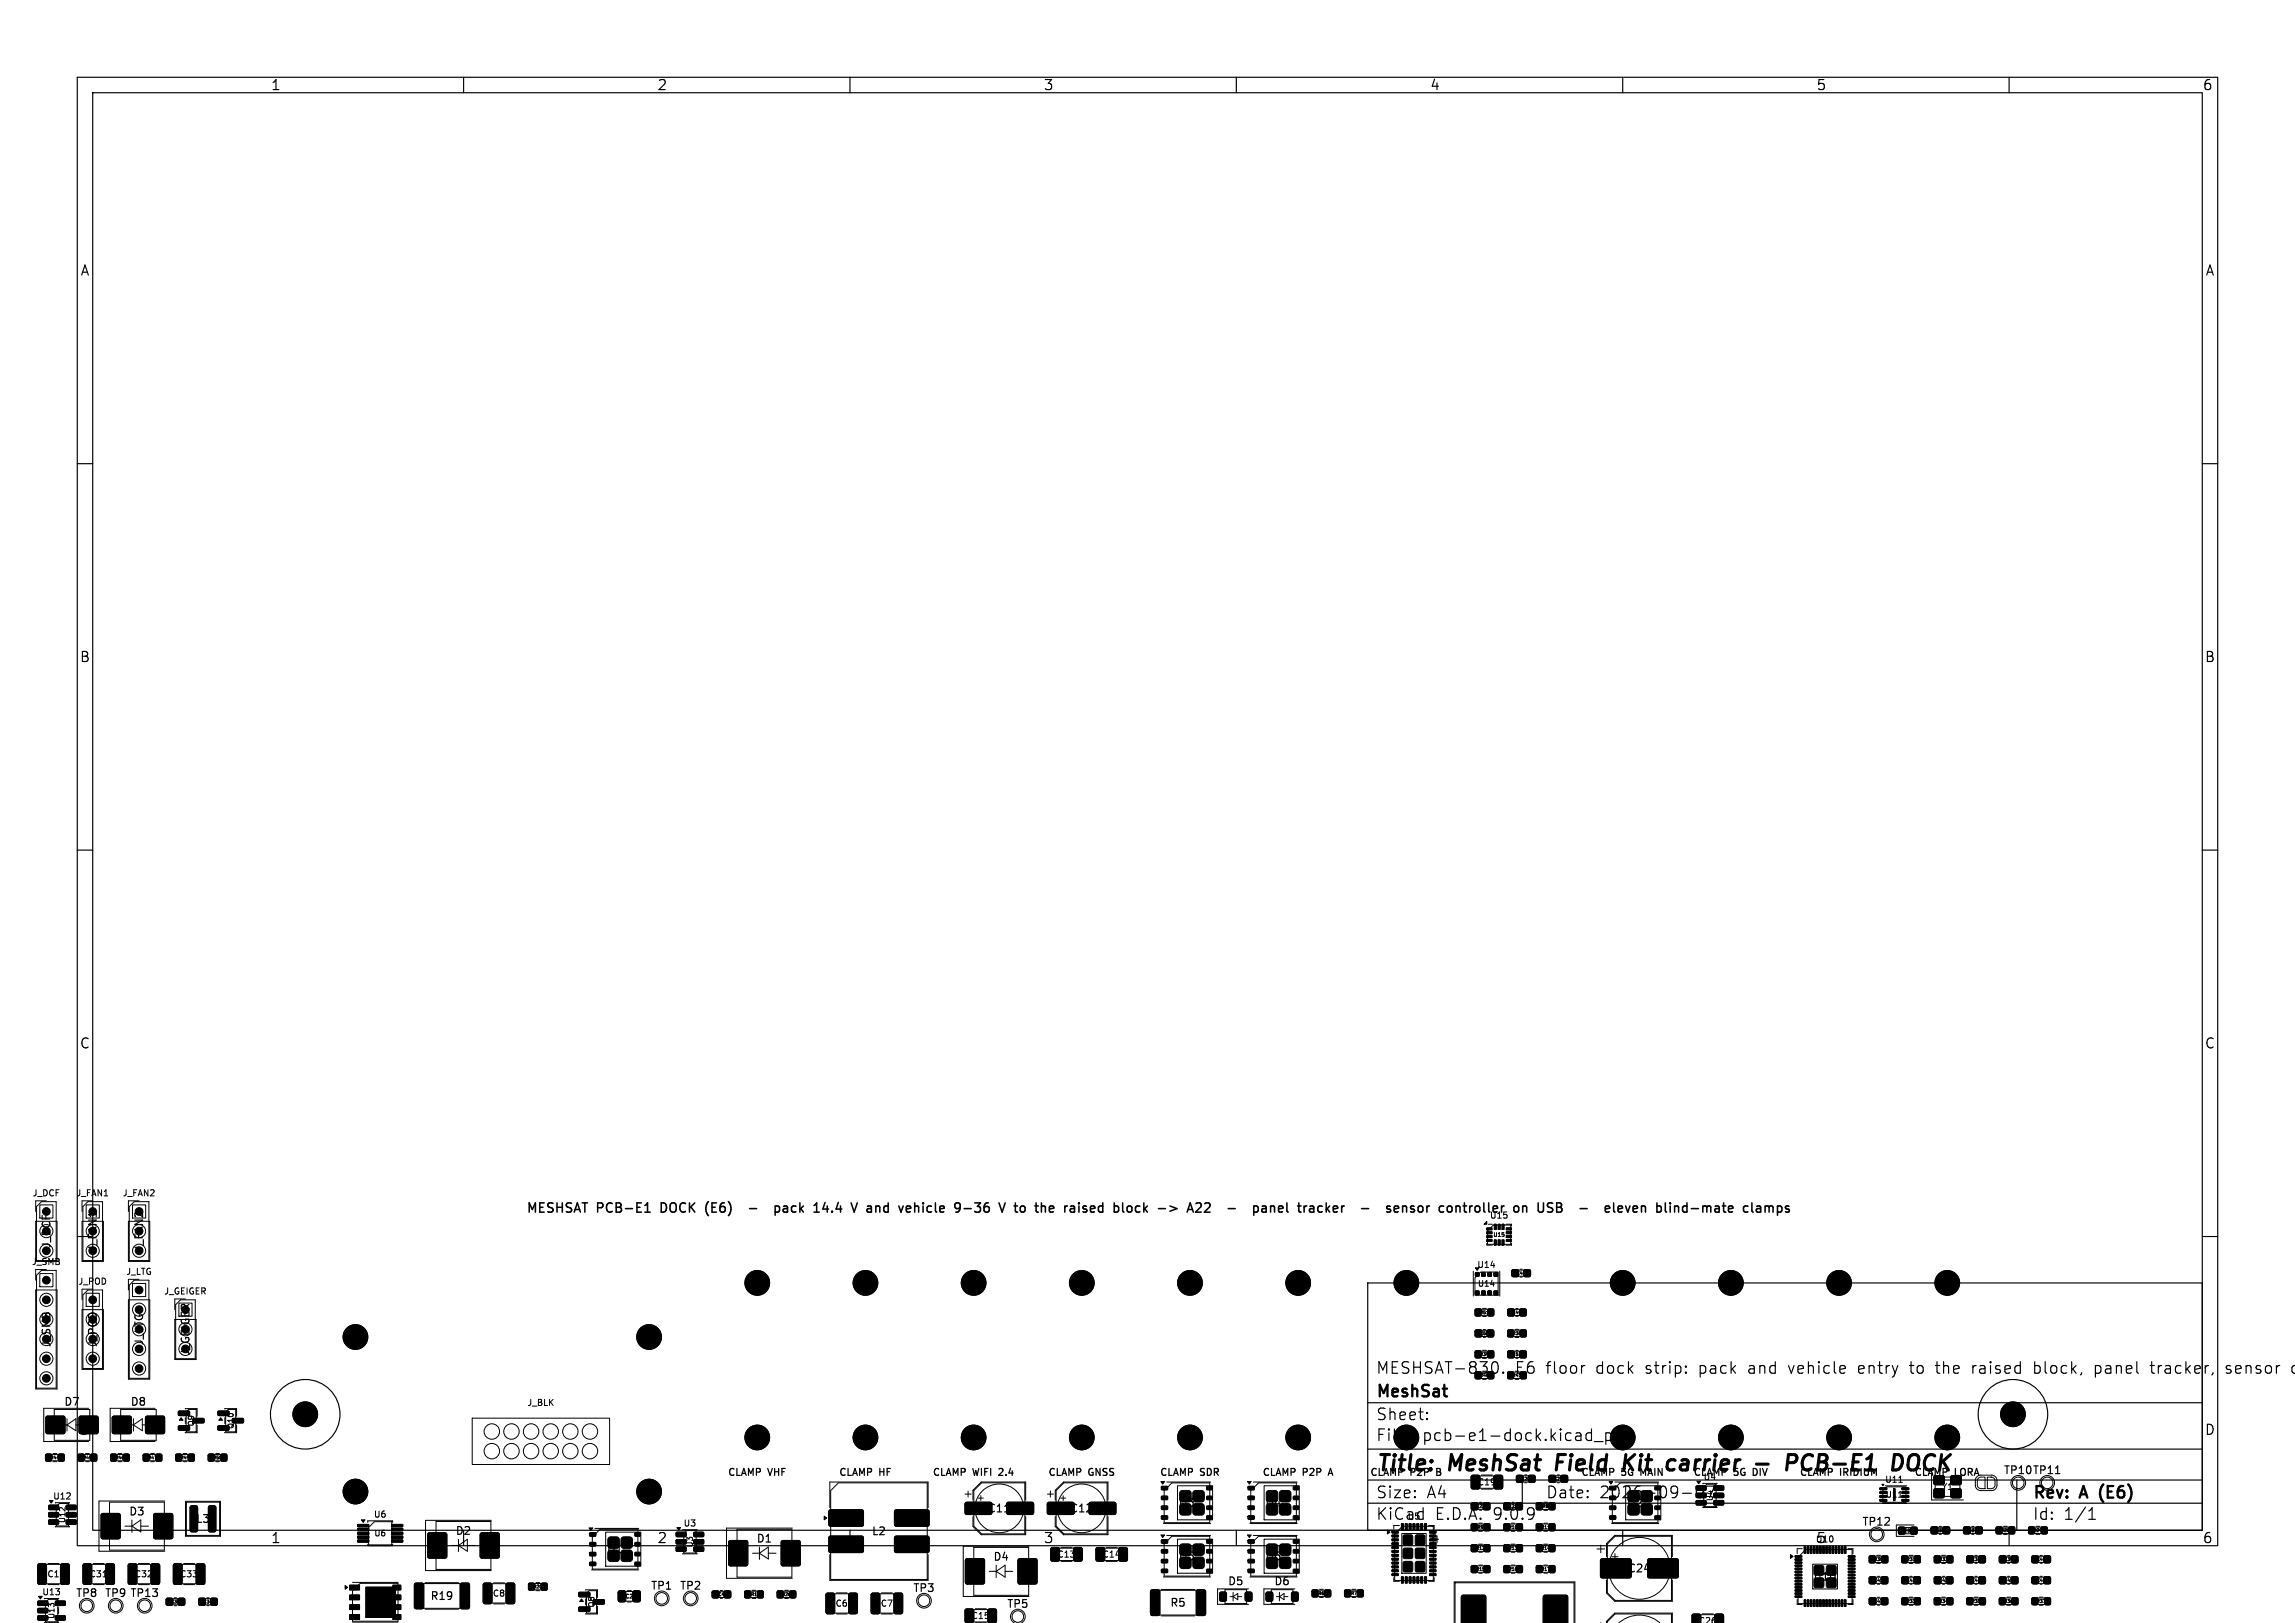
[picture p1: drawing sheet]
<svg xmlns="http://www.w3.org/2000/svg" width="297mm" height="210mm" viewBox="0 0 297 210" stroke-linecap="round" stroke-linejoin="round" font-family="sans-serif">
<defs><g id="words">
<g font-size="2.8">
<text x="178" y="190.9">Title:</text>
<text x="187.7" y="190.9">MeshSat</text>
<text x="202.3" y="190.9">Field</text>
<text x="211.8" y="190.9">Kit</text>
<text x="218.2" y="190.9">carrier</text>
<text x="230.5" y="190.9">-</text>
<text x="235.3" y="190.9">PCB-E1</text>
<text x="249.8" y="190.9">DOCK</text>
</g>
<g font-size="2.1">
<text x="178" y="178">MESHSAT-830.</text>
<text x="196.1" y="178">E6</text>
<text x="200.2" y="178">floor</text>
<text x="206.7" y="178">dock</text>
<text x="213.2" y="178">strip:</text>
<text x="220.3" y="178">pack</text>
<text x="226.8" y="178">and</text>
<text x="232.2" y="178">vehicle</text>
<text x="241.3" y="178">entry</text>
<text x="248.2" y="178">to</text>
<text x="251.7" y="178">the</text>
<text x="256.5" y="178">raised</text>
<text x="264.7" y="178">block,</text>
<text x="272.7" y="178">panel</text>
<text x="280.1" y="178">tracker,</text>
<text x="290" y="178">sensor</text>
<text x="178" y="184">Sheet:</text>
<text x="178" y="181.2">MeshSat</text>
<text x="178" y="186.7">File:</text>
<text x="184.1" y="186.7">pcb-e1-dock.kicad_pcb</text>
<text x="178" y="196.9">KiCad</text>
<text x="178" y="194.1">Size:</text>
<text x="184.7" y="194.1">A4</text>
<text x="185.7" y="196.9">E.D.A.</text>
<text x="193.3" y="196.9">9.0.9</text>
<text x="200" y="194.1">Date:</text>
<text x="207" y="194.1">2026-09-07</text>
<text x="263" y="194.3">Rev:</text>
<text x="263" y="196.9">Id:</text>
<text x="267.1" y="196.9">1/1</text>
<text x="269.4" y="194.3">A</text>
<text x="272.4" y="194.3">(E6)</text>
</g>
<g font-size="1.8">
<text x="35" y="11.9">1</text>
<text x="85" y="11.9">2</text>
<text x="135" y="11.9">3</text>
<text x="185" y="11.9">4</text>
<text x="235" y="11.9">5</text>
<text x="285" y="11.9">6</text>
<text x="10.3" y="35.9">A</text>
<text x="285.4" y="35.9">A</text>
<text x="10.3" y="85.9">B</text>
<text x="285.3" y="85.9">B</text>
<text x="10.3" y="135.9">C</text>
<text x="285.3" y="135.9">C</text>
<text x="10.3" y="185.9">D</text>
<text x="285.3" y="185.9">D</text>
<text x="35" y="199.9">1</text>
<text x="85" y="199.9">2</text>
<text x="135" y="199.9">3</text>
<text x="185" y="199.9">4</text>
<text x="235" y="199.9">5</text>
<text x="285" y="199.9">6</text>
</g>
<g font-size="1.7">
<text x="68" y="157.2">MESHSAT PCB-E1</text>
<text x="85.8" y="157.2">DOCK</text>
<text x="92" y="157.2">(E6)</text>
<text x="102.4" y="157.2">pack</text>
<text x="107.8" y="157.2">14.4</text>
<text x="113.1" y="157.2">V</text>
<text x="115.4" y="157.2">and</text>
<text x="119.9" y="157.2">vehicle</text>
<text x="127.5" y="157.2">9-36</text>
<text x="133.7" y="157.2">V</text>
<text x="136" y="157.2">to</text>
<text x="139" y="157.2">the</text>
<text x="143.1" y="157.2">raised</text>
<text x="149.9" y="157.2">block</text>
<text x="155.9" y="157.2">-&gt;</text>
<text x="160.2" y="157.2">A22</text>
<text x="166" y="157.2">-</text>
<text x="170.1" y="157.2">panel</text>
<text x="176.3" y="157.2">tracker</text>
<text x="189.1" y="157.2">sensor</text>
<text x="196.3" y="157.2">controller</text>
<text x="206.3" y="157.2">on</text>
<text x="209.8" y="157.2">USB</text>
<text x="215.9" y="157.2">-</text>
<text x="219.9" y="157.2">eleven</text>
<text x="226.9" y="157.2">blind-mate</text>
</g>
<g font-size="1.4">
<text x="6.7" y="161.6" transform="rotate(-90 6.7 161.6)">J_DCF</text>
<text x="12.7" y="162" transform="rotate(-90 12.7 162)">J_FAN1</text>
<text x="18.7" y="162" transform="rotate(-90 18.7 162)">J_FAN2</text>
<text x="110.4" y="166.7">H10</text>
<text x="124.4" y="166.7">H12</text>
<text x="138.4" y="166.7">H14</text>
<text x="152.4" y="166.7">H16</text>
<text x="166.4" y="166.7">H18</text>
<text x="180.4" y="166.7">H20</text>
<text x="208.4" y="166.7">H22</text>
<text x="222.4" y="166.7">H24</text>
<text x="236.4" y="166.7">H26</text>
<text x="250.4" y="166.7">H28</text>
<text x="6.7" y="174.4" transform="rotate(-90 6.7 174.4)">J_SMB</text>
<text x="12.7" y="174.4" transform="rotate(-90 12.7 174.4)">J_POD</text>
<text x="18.7" y="174.2" transform="rotate(-90 18.7 174.2)">J_LTG</text>
<text x="24.7" y="175.5" transform="rotate(-90 24.7 175.5)">J_GEIGER</text>
<text x="8.2" y="182.1">D7</text>
<text x="16.8" y="182.1">D8</text>
<text x="124.4" y="186.7">H11</text>
<text x="138.4" y="186.7">H13</text>
<text x="152.4" y="186.7">H15</text>
<text x="166.4" y="186.7">H17</text>
<text x="180.4" y="186.7">H19</text>
<text x="208.4" y="186.7">H21</text>
<text x="222.4" y="186.7">H23</text>
<text x="236.4" y="186.7">H25</text>
<text x="250.4" y="186.7">H27</text>
<text x="259.2" y="191">TP10 TP11</text>
<text x="16.6" y="196.3">D3</text>
<text x="25.3" y="197.3">L3</text>
<text x="127.7" y="195.9">C11</text>
<text x="138.4" y="195.9">C12</text>
<text x="152.5" y="195.2">Q3</text>
<text x="163.7" y="195.2">Q4</text>
<text x="210.5" y="195.2">Q2</text>
<text x="240.9" y="197.6">TP12</text>
<text x="58.9" y="198.8">D2</text>
<text x="78.5" y="201.2">Q1</text>
<text x="97.8" y="199.8">D1</text>
<text x="112.7" y="198.9">L2</text>
<text x="128.5" y="202.2">D4</text>
<text x="152.5" y="202.1">Q5</text>
<text x="163.7" y="202.1">Q6</text>
<text x="181.9" y="201.7">U5</text>
<text x="210.6" y="203.7">C24</text>
<text x="9.7" y="206.9">TP8</text>
<text x="13.5" y="206.9">TP9 TP13</text>
<text x="55.6" y="207.2">R19</text>
<text x="84.2" y="205.9">TP1</text>
<text x="87.9" y="205.9">TP2</text>
<text x="118.1" y="206.2">TP3</text>
<text x="130.2" y="208.3">TP5</text>
<text x="151.4" y="208.1">R5</text>
<text x="158.8" y="205.3">D5</text>
<text x="164.8" y="205.3">D6</text>
<text x="234.6" y="204.7">U10</text>
</g>
<g font-size="1.3">
<text x="94.1" y="191.2">CLAMP</text>
<text x="99.4" y="191.2">VHF</text>
<text x="108.5" y="191.2">CLAMP</text>
<text x="113.8" y="191.2">HF</text>
<text x="120.6" y="191.2">CLAMP</text>
<text x="125.9" y="191.2">WIFI</text>
<text x="129.6" y="191.2">2.4</text>
<text x="135.6" y="191.2">CLAMP</text>
<text x="140.9" y="191.2">GNSS</text>
<text x="150" y="191.2">CLAMP</text>
<text x="155.3" y="191.2">SDR</text>
<text x="163.3" y="191.2">CLAMP</text>
<text x="168.6" y="191.2">P2P</text>
<text x="172.2" y="191.2">A</text>
<text x="177.2" y="191.2">CLAMP</text>
<text x="182.5" y="191.2">P2P</text>
<text x="186.2" y="191.2">B</text>
<text x="204.5" y="191.2">CLAMP</text>
<text x="209.9" y="191.2">5G</text>
<text x="212.6" y="191.2">MAIN</text>
<text x="219.1" y="191.2">CLAMP</text>
<text x="224.4" y="191.2">5G</text>
<text x="227.1" y="191.2">DIV</text>
<text x="232.8" y="191.2">CLAMP</text>
<text x="238.1" y="191.2">IRIDIUM</text>
<text x="247.7" y="191.2">CLAMP</text>
<text x="253" y="191.2">LORA</text>
</g>
<g font-size="1.1">
<text x="4.1" y="155">J_DCF</text>
<text x="9.8" y="155">J_FAN1</text>
<text x="15.8" y="155">J_FAN2</text>
<text x="192.7" y="157.8">U15</text>
<text x="4.1" y="163.9">J_SMB</text>
<text x="10.1" y="166.4">J_POD</text>
<text x="16.3" y="165.1">J_LTG</text>
<text x="21.2" y="167.7">J_GEIGER</text>
<text x="191.1" y="164.2">U14</text>
<text x="68.2" y="182.1">J_BLK</text>
<text x="220.4" y="191.7">U4</text>
<text x="6.8" y="194.2">U12</text>
<text x="48.3" y="196.5">U6</text>
<text x="88.4" y="197.7">U3</text>
<text x="182.1" y="196.8">U5</text>
<text x="191.2" y="192.4">C19</text>
<text x="243.9" y="192">U11</text>
<text x="251.2" y="193">Y1</text>
<text x="136.8" y="201.7">C13</text>
<text x="142.6" y="201.7">C14</text>
<text x="234.9" y="199.8">U10</text>
<text x="5.4" y="206.6">U13</text>
<text x="6" y="204.3">C1</text>
<text x="11.5" y="204.3">C31</text>
<text x="17.4" y="204.3">C32</text>
<text x="23.2" y="204.3">C33</text>
<text x="63.7" y="206.8">C8</text>
<text x="108" y="208.1">C6</text>
<text x="113.9" y="208.1">C7</text>
<text x="125.7" y="209.7">C15</text>
<text x="219.7" y="210.3">C26</text>
</g>
<g font-size="1">
<text x="191.2" y="166.6">U14</text>
<text x="25.3" y="184.6" transform="rotate(-90 25.3 184.6)">Q9</text>
<text x="30.4" y="185" transform="rotate(-90 30.4 185)">Q10</text>
<text x="8.6" y="197.2" transform="rotate(-90 8.6 197.2)">U12</text>
<text x="221.8" y="194.3" transform="rotate(-90 221.8 194.3)">U4</text>
<text x="244" y="193.9">U11</text>
<text x="48.4" y="198.9">U6</text>
<text x="89.8" y="200.3" transform="rotate(-90 89.8 200.3)">U3</text>
<text x="7.2" y="209.6" transform="rotate(-90 7.2 209.6)">U13</text>
<text x="77.1" y="208.1" transform="rotate(-90 77.1 208.1)">Q8</text>
</g>
<g font-size=".7">
<text x="193.2" y="160.1">U15</text>
<text x="80.9" y="206.9">C2</text>
</g>
<g font-size=".6">
<text x="196.2" y="165">C48</text>
<text x="191.5" y="172.8">C50</text>
<text x="191.5" y="170.1">R51</text>
<text x="195.7" y="170.1">C49</text>
<text x="195.7" y="172.8">R38</text>
<text x="191.5" y="175.5">R39</text>
<text x="191.5" y="178.2">R40</text>
<text x="195.7" y="178.2">R41</text>
<text x="195.7" y="175.5">C51</text>
<text x="6.5" y="188.9">R44</text>
<text x="10.7" y="188.9">R45</text>
<text x="14.9" y="188.9">R46</text>
<text x="19.1" y="188.9">R47</text>
<text x="23.3" y="188.9">R49</text>
<text x="27.5" y="188.9">R50</text>
<text x="196.8" y="191.6">C20</text>
<text x="201" y="191.6">C21</text>
<text x="191" y="195.2">C22</text>
<text x="191.2" y="197.9">R9</text>
<text x="195.2" y="197.9">R10</text>
<text x="195.2" y="195.2">C23</text>
<text x="199.4" y="197.9">R11</text>
<text x="199.6" y="195.2">R8</text>
<text x="191" y="203.3">R15</text>
<text x="191" y="200.6">R12</text>
<text x="195.2" y="200.6">R13</text>
<text x="195.2" y="203.3">R16</text>
<text x="199.4" y="203.3">R17</text>
<text x="199.4" y="200.6">R14</text>
<text x="242.5" y="202.1">R30</text>
<text x="246.1" y="198.4">LED2</text>
<text x="246.7" y="202.1">R31</text>
<text x="250.5" y="198.3">C36</text>
<text x="250.9" y="202.1">R32</text>
<text x="254.7" y="198.3">C37</text>
<text x="255.1" y="202.1">C38</text>
<text x="258.9" y="198.3">R28</text>
<text x="259.3" y="202.1">C39</text>
<text x="263.1" y="198.3">R29</text>
<text x="263.5" y="202.1">C40</text>
<text x="22.1" y="207.5">C30</text>
<text x="26.3" y="207.5">C34</text>
<text x="69" y="205.6">R20</text>
<text x="92.9" y="206.6">C4</text>
<text x="97.1" y="206.6">R1</text>
<text x="101.2" y="206.6">R26</text>
<text x="170.6" y="206.5">R6</text>
<text x="174.8" y="206.5">R7</text>
<text x="242.5" y="204.8">C41</text>
<text x="242.5" y="207.5">C47</text>
<text x="246.7" y="207.5">R33</text>
<text x="246.7" y="204.8">C42</text>
<text x="250.9" y="207.5">R34</text>
<text x="250.9" y="204.8">C43</text>
<text x="255.1" y="207.5">R35</text>
<text x="255.1" y="204.8">C44</text>
<text x="259.3" y="207.5">R36</text>
<text x="259.3" y="204.8">C45</text>
<text x="263.5" y="204.8">C46</text>
<text x="263.5" y="207.5">R37</text>
</g>
</g></defs>
<g fill="none" stroke="#000" stroke-width=".15">
<path d="M10 10h277v190h-277zM12 12h273v186h-273zM60 10v2M110 10v2M160 10v2M210 10v2M260 10v2M10 60h2M285 60h2M10 110h2M285 110h2M10 160h2"/>
<path d="M45.2 172.5v1M45.2 172.9h.6M45.8 172.5v1M46.2 172.5h.6l-.3 .3 .3 .1v.5l-.2 .1-.4-.1M83.2 172.9h.6M83.2 172.5v1M83.8 172.5v1M84.5 172.4l-.3 .7h.7M84.7 172.8v.7M97.2 165.5v1M97.2 165.9h.6M97.8 165.5v1"/>
<path d="M98.4 165.9l-.2-.2 .2-.2h.3l.1 .1-.2 .3M98.4 165.9l-.2 .2v.2l.2 .2 .3-.1 .1-.1v-.3l-.2-.1M98.4 165.9h.2M177 166h108v32h-108zM193.4 176.2a.38 .38 0 0 1 .4 .3 .77 .77 0 0 1-.4 1.2M194.5 177.6h.1l-.1 .1M194.5 177.6v.1M205.1 176.7l-.3 .1M231.5 176.7l.3 1M240.7 176.7l-.2 .2v.6l.2 .2M241.2 177.1l-.7 .1M247.1 176.7h.6"/>
<path d="M247.3 176.2v1.3l.2 .2M250.5 176.7h.5M250.7 176.2v1.3v.1l.3 .1M255.3 176.7v1M255.7 176.7a.38 .38 0 0 0-.4 .3M263.3 176.8l.4-.1 .3 .3v.4l-.1 .2-.2 .1-.4-.1M263.3 176.2v1.5M271.2 176.8l.4-.1 .3 .3v.4l-.2 .2-.1 .1-.4-.1M271.2 176.7v1.5M278.2 176.7h.6M278.5 176.2v1.3v.1l.3 .1M279.3 176.7v1"/>
<path d="M279.5 176.8l-.2 .2M285 160h2M288.7 176.8l-.4-.1-.2 .2 .1 .2 .5 .2v.1v.2l-.2 .1-.4-.1M296.9 177.7h.2M296.9 176.7h.2M38.7 182.5v1M38.7 182.9h.6M39.3 182.5v1M39.7 183.5h.6M39.7 182.7l.3-.2v1M45.2 192.5v1M45.2 192.9h.6"/>
<path d="M45.8 192.5v1M46.8 192.5h-.5l-.1 .4 .2-.1 .3 .1 .1 .1v.4l-.2 .1-.4-.1M60 198v2M83.2 192.5v1M83.2 192.9h.6M83.8 192.5v1M84.7 192.5a.4 .4 0 0 0-.5 .4v.4l.1 .1 .3 .1 .2-.1v-.4l-.1-.1-.3-.1-.2 .2M97.2 185.5v1M97.2 185.9h.6M97.8 185.5v1M98.2 185.5h.7l-.5 1M110 198v2"/>
<path d="M111.2 185.9h.6M111.2 185.5v1M111.8 185.5v1M112.8 185.9l-.2 .2-.3-.1-.1-.1 .1-.4h.3l.2 .1a.66 .66 0 0 1-.3 .9h-.2M126.7 186.5h.6M130 195.6h.6M160 198v2M177 194.5h108M177 191.5h108M177 187.5h108M177 181.5h108M184.7 183.6v.1"/>
<path d="M184.7 183.6h-.1l.1 .1M184.7 182.8v.1M184.7 182.8h-.1l.1 .1M197 191.5v3M206.3 186.5h1.2M207.8 185.4v1.5M207.8 186.3l.4 .1M208.2 185.4l-.4 .1M210 198v2M210.5 184.9v1.5M210.7 186.5h.6M211.1 185.5l.1 .2-.1 .6"/>
<path d="M217.7 193.2h1.2M219.7 192.4a.36 .36 0 0 1 .6 .2 .77 .77 0 0 1-.4 1.2 1 1 0 0 1-.2-1.4zM220.9 192.3h1l-.7 1.5M259.7 182.9h.6M259.7 182.5v1M260 198v2M260.3 182.5v1M260.7 182.6l.4-.1 .2 .1v.1l-.6 .8h.6M261 191.5v6.5M266 190.7h.6M270.3 196.6h.9M270.3 195.5l.4-.4v1.5"/>
<path d="M47.8 206.9a.34 .34 0 0 1 .4-.1 .34 .34 0 0 1 .2 .3v.3a.33 .33 0 0 1-.3 .4 .33 .33 0 0 1-.3-.4zM47.9 207.5l.6 .4M48.8 206.8h.6l-.4 1"/>
<circle cx="39.5" cy="183" r="4.5"/>
<circle cx="260.5" cy="183" r="4.5"/>
</g>
<path d="M201.6 188.2l-.2 2M210.4 188.2l-.2 2M210.6 189.1l.7 1.1M211.6 188.2l-1.3 1.2M216.6 188.9l.2 .1M217.6 189.5l-.1 .2v.4M227.3 189.4h1.5M232.4 189.1a.51 .51 0 0 0-.2-.9h-.7l-.3 2M234.6 188.4a.73 .73 0 0 0-1.2 .3 1.38 1.38 0 0 0-.1 1.2M248.1 189.9a1.5 1.5 0 0 0 0-1.6 .73 .73 0 0 0-1.1 .6v1l.3 .3M249.1 189.1v.6" fill="none" stroke="#000" stroke-width=".4"/>
<g fill="none" stroke="#000" stroke-width=".13">
<path d="M4.6 155.4v1.4M4.6 158h2.8v5.2h-2.8zM4.7 156.1l.7-.6h1.9v7.6h-2.6zM5.1 155.9h1.7v1.7h-1.7zM10.6 158h2.8v5.2h-2.8zM10.6 155.4v1.4M10.7 156.1l.7-.6h1.9v7.6h-2.6zM11.1 155.9h1.7v1.7h-1.7zM16.6 158h2.8v5.2h-2.8zM16.6 155.4v1.4M17.1 155.9h1.7v1.7h-1.7zM17.4 155.5h1.9v7.6h-2.6v-7z"/>
<path d="M192.4 158.9h.7v.2h-.7zM192.4 159.4h.7v.2h-.7zM192.4 159.9h.7v.2h-.7zM192.5 159.3l.8-.8h2.2v2.5h-3zM192.6 158.4h.5M193.4 158.4h.2v.7h-.2zM193.9 158.4h.2v.7h-.2zM194.4 158.4h.2v.7h-.2zM194.9 158.4h.7v.2M194.9 159.9h.7v.2h-.7zM194.9 159.4h.7v.2h-.7zM194.9 158.9h.7v.2h-.7z"/>
<path d="M4.6 166.9h2.8v12.8h-2.8zM4.6 164.3v1.4M4.7 165l.7-.6h1.9v15.2h-2.6zM5.1 164.8h1.7v1.7h-1.7zM10.6 166.8v1.4M10.6 169.5h2.8v7.7h-2.8zM10.7 167.6l.7-.7h1.9v10.2h-2.6zM11.1 167.3h1.7v1.7h-1.7zM16.6 168.2h2.8v10.3h-2.8zM16.6 165.5v1.4M17.1 166.1h1.7v1.7h-1.7zM17.4 165.7h1.9v12.7h-2.6v-12.1z"/>
<path d="M22.6 168.1v1.4M22.6 170.7h2.8v5.2h-2.8zM22.7 168.8l.7-.6h1.9v7.6h-2.6zM23.1 168.6h1.8v1.7h-1.8zM190.7 164.5v3.2M190.9 174.8h.7v.9h-.7zM190.9 169.4h.7v.8h-.7zM190.9 172.1h.2h.6l.1 .2-.1 .6-.1 .1-.7-.1v-.1zM191 164.7h.4v.4h-.4zM191 167.1h.4v.4h-.4zM191.3 174.8h1.6v.9h-1.6zM191.3 172.1h1.6v.8h-1.6z"/>
<path d="M191.3 169.4h1.6v.8h-1.6zM191.6 164.6h2.3v3h-3v-2.3zM191.8 164.7h.4v.4h-.4zM191.8 167.1h.4v.4h-.4zM191.9 174.7h.4M191.9 169.3h.4M191.9 170.3h.4M192 172h.2M192 173h.2M192.4 170h.2M192.4 160.4h.7v.2h-.7zM192.4 160.9v.2h.7"/>
<path d="M192.5 172.1h.2h.6v.2v.6l-.2 .1-.6-.1-.1-.1zM192.6 164.7h.4v.4h-.4zM192.6 167.1h.4v.4h-.4zM192.6 174.8h.7v.9h-.7zM192.6 169.4h.7v.8h-.7zM193.4 164.7h.4v.4h-.4zM193.4 167.1h.4v.4h-.4zM193.4 160.4h.2v.7h-.2zM193.9 160.4h.2v.7h-.2zM194.1 164.5v3.2M194.4 160.4h.2v.7h-.2zM194.9 160.4h.7v.2h-.7z"/>
<path d="M195.1 177.5h.7v.9h-.7zM195.1 172.1h.7v.9h-.7zM195.2 169.4h.1h.6l.1 .2-.1 .6-.1 .1-.6-.1-.1-.1zM195.2 174.8h.1h.6l.1 .2-.1 .7h-.1h-.6l-.1-.2zM195.5 177.5h1.6v.9h-1.6zM195.5 169.4h1.6v.8h-1.6zM195.5 172.1h1.6v.8h-1.6zM195.5 174.8h1.6v.8h-1.6zM195.6 160.9v.2h-.7M195.7 164.3h.2h.6v.2v.6l-.2 .1-.6-.1-.1-.1zM196.1 164.3h1.6v.8h-1.6zM196.1 172h.5"/>
<path d="M196.1 173.1h.5M196.2 169.3h.3M196.2 170.3h.3M196.2 174.7h.3M196.6 175.4h.2M196.7 169.4h.2h.6v.2v.6l-.2 .1-.6-.1-.1-.1zM196.7 174.8h.2h.6v.2v.7h-.2h-.6l-.1-.2zM196.7 164.2h.3M196.7 165.3h.3M196.8 172.1h.7v.9h-.7zM197.2 164.3h.2h.6l.1 .2-.1 .6-.1 .1-.7-.1v-.1zM5.9 188.2h.7v.8h-.7z"/>
<path d="M6 183.3l.2-.1h2l.1 .1 .1 .2v1.8l-.1 .2h-.1h-2h-.2l-.1-.2v-1.8zM6.3 188.2h1.6v.8h-1.6zM6.3 194.8h1.2l.1 .1v.4l-.2 .1-1-.1-.1-.1zM6.3 195.7h1.2l.1 .2v.3l-.2 .1h-1l-.1-.1zM6.3 196.7h1.2l.1 .1v.4l-.2 .1-1-.1-.1-.1zM6.9 188.1h.4M6.9 189.1h.4M7 182.4h4.6v4h-4.6zM7.2 194.4h1.8M7.2 197.5h1.8M7.3 195l.4-.4h1.2v2.9h-1.6zM7.6 188.2h.7v.8h-.7z"/>
<path d="M7.8 184.4h.9M8.6 196.7h1.2l.1 .1v.4l-.2 .1-1.1-.1v-.1zM8.6 195.7h1.2l.1 .2v.3l-.2 .1h-1.1v-.1zM8.6 194.8h1.2l.1 .1v.4l-.2 .1-1.1-.1v-.1zM8.7 183.6v1.6M8.7 184.4l1.1-.8v1.5zM10.1 188.2h.7v.8h-.7zM10.3 183.3l.2-.1h2l.1 .1 .1 .2v1.8l-.1 .2h-.1h-2h-.2l-.1-.2v-1.8zM10.5 188.2h1.6v.8h-1.6zM11.1 188.1h.5M11.1 189.1h.5M11.5 182.2h-5.8v4.3h5.8"/>
<path d="M11.8 188.2h.7v.8h-.7zM13.1 195.9l.2-.1h2l.2 .1 .1 .2v2.8l-.1 .2h-.2h-2h-.2v-.2v-2.8zM14.2 194.4h7.1v6.2h-7.1zM14.4 188.2h.6v.8h-.6zM14.6 183.3l.2-.1h2l.1 .1 .1 .2v1.8l-.1 .2h-.1h-2h-.2l-.1-.2v-1.8zM14.7 188.2h1.6v.8h-1.6zM15.3 188.1h.5M15.3 189.1h.5M15.6 182.4h4.6v4h-4.6zM16 188.2h.7v.8h-.7zM16.2 197.5h.9M16.4 184.4h.9"/>
<path d="M17.1 196.7v1.6M17.1 197.5l1.1-.8v1.5zM17.3 183.6v1.6M17.3 184.4l1.1-.8v1.5zM18.2 197.5h1M18.4 184.4h1M18.6 188.2h.7v.8h-.7zM18.9 183.3l.2-.1h2l.1 .1 .1 .2v1.8l-.1 .2h-.1h-2h-.2l-.1-.2v-1.8zM18.9 188.2h1.6v.8h-1.6zM19.5 188.1h.5M19.5 189.1h.5M19.9 195.9l.2-.1h2l.2 .1 .1 .2v2.8l-.1 .2h-.2h-2h-.2v-.2v-2.8z"/>
<path d="M20.1 182.2h-5.8v4.3h5.8M20.2 188.2h.7v.8h-.7zM21.3 194.2h-8.5v6.5h8.5M22.8 188.2h.7v.8h-.7zM23.1 182.6h1.4v.1v.4l-.1 .1h-1.2l-.1-.2zM23.1 184.5h1.4v.1v.4l-.1 .1h-1.2l-.1-.2zM23.1 188.2h1.6v.8h-1.6zM23.7 188.1h.5M23.7 189.1h.5M24 182.3h1.5v1M24 183.4v.8M24 194.3h4.5v4.5h-4.5z"/>
<path d="M24.1 194.4h4.3v4.3h-4.3zM24.4 182.4h1v2.9h-1.3v-2.6zM24.4 188.2h.7v.8h-.7zM24.7 194.9l.6-.1 .3 .2v3l-.2 .2h-.6l-.2-.1v-3zM25 183.6l1.3-.1 .1 .2v.3l-.1 .1h-1.3l-.1-.1zM25.5 184.4v1l-1.5-.1M27 188.2h.7v.8h-.7zM27 194.9l.7-.1 .2 .2v3l-.1 .2h-.6l-.2-.1v-3zM27.4 188.2h1.6v.8h-1.6zM27.9 188.1h.5M27.9 189.1h.5M28.2 182.6h1.4l.1 .1-.1 .4-.1 .1h-1.2l-.1-.2z"/>
<path d="M28.2 184.5h1.4l.1 .1-.1 .4-.1 .1h-1.2l-.1-.2zM28.6 188.2h.7v.8h-.7zM29.1 182.3h1.5v1M29.1 183.4v.8M29.5 182.4h1v2.9h-1.3v-2.6zM30.1 183.6l1.3-.1 .1 .2v.3l-.1 .1h-1.3v-.1zM30.6 184.4v1l-1.5-.1M46.3 197.3h1.4v.2v.1h-1.3zM46.3 197.8h1.4v.2v.1h-1.3zM46.3 198.3h1.4v.2v.1h-1.3zM46.3 198.8h1.4v.2v.1h-1.3zM46.3 199.3h1.4v.2v.1h-1.3z"/>
<path d="M47.6 197v-.2h3.2v.2M47.6 199.8v.2h3.2v-.2M47.7 197.7l.8-.8h2.2v3h-3zM50.7 199.3h1.4v.2v.1h-1.3zM50.7 198.8h1.4v.2v.1h-1.3zM50.7 198.3h1.4v.2v.1h-1.3zM50.7 197.8h1.4v.2v.1h-1.3zM50.7 197.3h1.4v.2v.1h-1.3zM55.4 198.4l.2-.1h2l.2 .1v.2v2.8v.2h-.2h-2h-.2l-.1-.2v-2.8zM56.4 196.9h7.1v6.2h-7.1zM58.4 200h.9M59.3 199.2v1.6"/>
<path d="M59.3 200l1.2-.8v1.5zM60.5 200h1M61.1 183.5h17.8v6h-17.8zM62.2 198.4l.2-.1h2l.2 .1v.2v2.8v.2h-.2h-2h-.2l-.1-.2v-2.8zM63.6 196.7h-8.5v6.5h8.5M76.3 198.3h.8v.4l-.1 .1h-.6l-.1-.1zM76.3 199.6h.8v.4l-.1 .1h-.6l-.1-.2zM77 197.8h5.7M77.7 197.9h4.9v5.1h-5.9v-4.1zM78.4 198.3h4.5v4.4h-4.5zM87.5 198.3h1.2l.1 .1v.4l-.1 .1-1.1-.1-.1-.1zM87.5 199.2h1.2l.1 .2v.3l-.1 .1h-1.1l-.1-.1z"/>
<path d="M88.4 197.9l1.8 .1M88.5 198.5l.4-.4h1.2v2.9h-1.6zM89.8 199.2h1.2l.1 .2v.3l-.2 .1h-1l-.1-.1zM89.8 198.3h1.2l.1 .1v.4l-.2 .1-1-.1-.1-.1zM94.4 199.4l.1-.1h2l.2 .1 .1 .2v2.8l-.1 .2h-.2h-2h-.1l-.1-.2v-2.8zM95.4 197.9h7.1v6.2h-7.1zM101.2 199.4l.1-.1h2l.2 .1 .1 .2v2.8l-.1 .2h-.2h-2h-.1l-.1-.2v-2.8zM102.5 197.7h-8.5v6.5h8.5M107.3 195.4h.2h4.1l.1 .2v1.7l-.2 .2h-4.1l-.2-.2v-1.7zM107.3 198.8h.2h4.1l.1 .2v1.7l-.2 .2h-4.1l-.2-.2v-1.7zM107.4 195.1v-3.3h12.7v3.3M108.5 191.9h11.5v12.5h-12.5v-11.5z"/>
<path d="M115.8 198.8h.2h4.1l.1 .2v1.7l-.2 .2h-4.1l-.1-.2v-1.7zM115.8 195.4h.2h4.1l.1 .2v1.7l-.2 .2h-4.1l-.1-.2v-1.7zM124.9 193.3h.8M124.9 194.4h.2h3.1l.2 .2v1.2l-.3 .2h-3.1l-.1-.3zM125.3 192.9v.8M125.9 194.1v-1.3l1.1-1h5.7v2.3M125.9 196.2v1.3l1.1 1.1h5.7v-2.4M126 192.9l1-1h5.6v6.6h-5.6l-1-1zM126.6 193.8h.7M126.9 193.5v.7M130.3 194.4h.2h3.1l.2 .2v1.2l-.3 .2h-3.1l-.1-.3zM135.5 193.3h.8"/>
<path d="M135.6 194.4h.2h3.1l.1 .2v1.2l-.2 .2h-3.1l-.2-.3zM135.9 192.9v.8M136.6 194.1v-1.3l1-1h5.8v2.3M136.6 196.2v1.3l1 1.1h5.8v-2.4M136.7 192.9l1-1h5.6v6.6h-5.6l-1-1zM137.3 193.8h.6M137.6 193.5v.7M141 194.4h.2h3.1l.1 .2v1.2l-.2 .2h-3.1l-.2-.3zM150.3 192.3h.8v.4l-.1 .1h-.6l-.1-.1zM150.3 193.6h.8v.4l-.1 .1h-.6l-.1-.2zM150.3 194.9l.8-.1v.5h-.1h-.6l-.1-.1zM150.3 196.1h.8v.4l-.1 .1h-.6l-.1-.1z"/>
<path d="M150.3 199.2h.8v.4l-.1 .1h-.6l-.1-.1zM150.5 197.1h6.2M151 191.8h5.7M151 198.7h5.7M151.7 191.9h4.9v5.1h-5.9v-4.1zM151.7 198.8h4.9v5.1h-5.9v-4.1zM152.4 192.3h4.5v4.4h-4.5zM152.4 199.2h4.5v4.4h-4.5zM161.5 192.3h.8v.4l-.1 .1h-.6l-.1-.1zM161.5 193.6h.8v.4l-.1 .1h-.6l-.1-.2zM161.5 194.9l.8-.1v.5h-.1h-.6l-.1-.1zM161.5 196.1h.8v.4l-.1 .1h-.6l-.1-.1z"/>
<path d="M161.5 199.2h.8v.4l-.1 .1h-.6l-.1-.1zM161.8 197.1h6.1M162.2 191.8h5.7M162.2 198.7h5.7M162.9 191.9h4.9v5.1h-5.9v-4.1zM162.9 198.8h4.9v5.1h-5.9v-4.1zM163.6 192.3h4.5v4.4h-4.5zM163.6 199.2h4.5v4.4h-4.5zM180.2 198.1h.7l.1 .2-.8 .1zM180.2 198.6h.7l.1 .2-.8 .1zM180.2 199.1h.7l.1 .2-.8 .1zM180.2 199.6h.7l.1 .2-.8 .1z"/>
<path d="M180.4 197.4v.5M180.5 198.5l1-1h4v7h-5zM181.4 197.2h.2v.8l-.2-.1zM181.4 198.4h3.2v5.2h-3.2zM181.9 197.2h.2v.8l-.2-.1zM182.4 197.2h.2v.8l-.2-.1zM182.9 197.2h.2v.8l-.2-.1zM183.4 197.2h.2v.8l-.2-.1zM183.9 197.2h.2v.8l-.2-.1zM184.4 197.2h.2v.8l-.2-.1zM184.9 197.4h.7v.5M190.4 197.2h.7v.8h-.7z"/>
<path d="M190.4 199.9h.7v.8h-.7zM190.4 194.5l.2-.1 .6 .1 .1 .2-.1 .6-.1 .1-.7-.1v-.1zM190.4 190.9h.9l.2 .1v1.4l-.1 .3h-.8l-.2-.2v-1.4zM190.8 197.2h1.6v.8h-1.6zM190.8 194.5h1.6v.8h-1.6zM190.8 199.9h1.6v.8h-1.6zM190.8 191h3.2v1.6h-3.2zM191.4 199.8h.4M191.4 198.1h.4M191.5 194.4h.2M192 194.5l.2-.1 .6 .1v.2v.6l-.2 .1-.6-.1-.1-.1zM192.1 197.2h.7v.8h-.7z"/>
<path d="M192.1 199.9h.7v.8h-.7zM193.4 190.9h.8l.3 .1v1.4l-.2 .3h-.7l-.3-.2v-1.4zM194.6 199.9h.7v.8h-.7zM194.6 197.2h.7v.8h-.7zM194.7 194.5l.1-.1 .6 .1 .1 .2-.1 .6-.1 .1-.6-.1-.1-.1zM195 199.9h1.6v.8h-1.6zM195 197.2h1.6v.8h-1.6zM195 194.5h1.6v.8h-1.6zM195.6 199.8h.5M195.6 198.1h.5M195.7 194.4h.3M196.2 194.5l.2-.1 .6 .1v.2v.6l-.2 .1-.6-.1-.1-.1z"/>
<path d="M196.3 199.9h.7v.8h-.7zM196.3 197.2h.7v.8h-.7zM198.9 199.9h.6v.8h-.6zM198.9 197.2h.6v.8h-.6zM198.9 194.5h.6v.8h-.6zM199.2 199.9h1.6v.8h-1.6zM199.2 197.2h1.6v.8h-1.6zM199.2 194.5h1.6v.8h-1.6zM199.8 199.8h.5M199.8 198.1h.5M199.8 197.1h.5M199.8 195.4h.5"/>
<path d="M200.3 197.8h.2M200.5 190.9h.2h.6v.2v.7h-.2h-.6l-.1-.2zM200.5 199.9h.7v.8h-.7zM200.5 197.2h.7v.8h-.7zM200.5 194.5h.7v.8h-.7zM200.9 191h1.6v.8h-1.6zM207.2 199.9v1M208.3 194.9l.8-.1v.5h-.1h-.6l-.1-.1zM208.3 196.1h.8v.4l-.1 .1h-.6l-.1-.1zM208.5 197.1h6.2M209 191.8h5.7M209 198.8h7.3v8.3h-7.3l-1-1v-6.3z"/>
<path d="M209.7 191.9h4.9v5.1h-5.9v-4.1zM210.4 192.3h4.5v4.4h-4.5zM219.5 192.3h1.2l.1 .1v.4l-.1 .1-1.1-.1-.1-.1zM219.5 193.2h1.2l.1 .2v.3l-.1 .1h-1.1l-.1-.1zM219.5 194.2h1.2l.1 .1v.4l-.1 .1-1.1-.1-.1-.1zM220.4 191.9l1.8 .1M220.4 195h1.8M220.5 192.5l.4-.4h1.2v2.9h-1.6zM221.8 194.2h1.2l.1 .1v.4l-.2 .1-1-.1-.1-.1zM221.8 193.2h1.2l.1 .2v.3l-.2 .1h-1l-.1-.1zM221.8 192.3h1.2l.1 .1v.4l-.2 .1-1-.1-.1-.1zM243.3 192.5h.8l.1 .2-.9 .1z"/>
<path d="M243.3 193h.8l.1 .2-.9 .1zM243.3 193.5h.8l.1 .2-.9 .1zM243.3 194h.8l.1 .2-.9 .1zM243.5 194.5h3.3M243.7 192.9l.5-.5h2.5v2h-3zM244 192.3h2.8M245.1 192.6h.2v1.6h-.2zM245.7 193.7h.4M245.7 197.6h.8v.9h-.8zM246.1 198l.3-.3h1.3v.8h-1.6M246.1 194h.9v.2l-.8 .1zM246.1 193.5h.9v.2l-.8 .1z"/>
<path d="M246.1 193h.9v.2l-.8 .1zM246.1 192.5h.9v.2l-.8 .1zM247.3 197.6h.8v.9h-.8zM247.7 197.3h-2.3v1.5h2.3M249.9 197.6l.2-.1 .6 .1 .1 .2-.1 .6-.1 .1-.7-.1v-.1zM250 190.7v3.4h4.1M250.3 197.6h1.6v.8h-1.6zM250.3 192.7l.2-.1 1.1 .1v.2v.9h-.2h-1.1l-.1-.2zM250.3 191l.2-.1 1.1 .1v.2v.9h-.2h-1.1l-.1-.2zM250.4 191.1h3.2v2.5h-2.5l-.7-.6zM251 197.5h.2M251 198.5h.2"/>
<path d="M251.5 197.6l.2-.1 .6 .1v.2v.6l-.2 .1-.6-.1-.1-.1zM252.5 192.7l.2-.1 1.1 .1v.2v.9h-.2h-1.1l-.1-.2zM252.5 191l.2-.1 1.1 .1v.2v.9h-.2h-1.1l-.1-.2zM254.2 197.6l.1-.1 .6 .1 .1 .2-.1 .6-.1 .1-.6-.1-.1-.1zM254.5 197.6h1.6v.8h-1.6zM255.2 197.5h.3M255.2 198.5h.3M255.6 191.6v.6a.7 .7 0 0 0 .7 .7h1.4a.7 .7 0 0 0 .7-.7v-.6M255.7 197.6l.2-.1 .6 .1v.2v.6l-.2 .1-.6-.1-.1-.1zM256.1 191.2l.2-.1h.6v1.5h-.7l-.3-.3v-.7zM257.2 191.1l.7 .1 .2 .2 .1 .8-.1 .2-.2 .2h-.7zM258.4 197.6h.6v.8h-.6z"/>
<path d="M258.7 197.6h1.6v.8h-1.6zM259.3 197.5h.5M259.3 198.5h.5M260 197.6h.7v.8h-.7zM262.6 197.6h.7v.8h-.7zM262.9 197.6h1.6v.8h-1.6zM263.5 198.5h.5M264.2 197.6h.7v.8h-.7zM4.9 207.2h1.2l.1 .1v.4l-.2 .1-1-.1-.1-.1zM4.9 208.1h1.2l.1 .2v.3l-.2 .1h-1l-.1-.1zM4.9 209.1h1.2l.1 .1v.4l-.2 .1-1-.1-.1-.1zM4.9 202.4l.9-.1 .2 .2v2.3l-.1 .2h-.8l-.2-.1v-2.3z"/>
<path d="M5.3 202.4h3.2v2.5h-3.2zM5.8 206.8h1.8M5.8 209.9h1.8M6.2 202.3h1.4M6.2 205h1.4M6.3 207h1.2v2.9h-1.6v-2.5zM7.2 209.1h1.2l.1 .1v.4l-.2 .1-1.1-.1v-.1zM7.2 207.2h1.2l.1 .1v.4l-.2 .1-1.1-.1v-.1zM7.6 208v.8M7.9 202.4l.8-.1 .3 .2v2.3l-.2 .2h-.7l-.3-.1v-2.3zM10.8 202.4l.8-.1 .3 .2v2.3l-.2 .2h-.7l-.3-.1v-2.3zM11.2 202.4h3.2v2.5h-3.2z"/>
<path d="M12.1 202.3h1.4M12.1 205h1.4M13.3 204h.5M13.7 202.4l.9-.1 .2 .2v2.3l-.1 .2h-.8l-.2-.1v-2.3zM16.6 202.4l.9-.1 .2 .2v2.3l-.1 .2h-.8l-.2-.1v-2.3zM17 202.4h3.2v2.5h-3.2zM17.9 202.3h1.4M17.9 205h1.4M19.6 202.4l.8-.1 .3 .2v2.3l-.2 .2h-.7l-.3-.1v-2.3zM21.5 206.8h.2h.6l.1 .2-.1 .7h-.1h-.7v-.2zM21.9 206.9h1.6v.8h-1.6zM22.5 202.4l.8-.1 .3 .2v2.3l-.2 .2h-.7l-.3-.1v-2.3z"/>
<path d="M22.6 206.7h.2M22.6 207.8h.2M22.9 202.4h3.2v2.5h-3.2zM23.1 206.8h.2h.6v.2v.7h-.2h-.6l-.1-.2zM23.8 202.3h1.4M23.8 205h1.4M25.4 202.4l.9-.1 .2 .2v2.3l-.1 .2h-.8l-.2-.1v-2.3zM25.8 206.8h.1h.6l.1 .2-.1 .7h-.1h-.6l-.1-.2zM26.1 206.9h1.6v.8h-1.6zM26.8 206.7h.3M26.8 207.8h.3M27.3 206.8h.2h.6v.2v.7h-.2h-.6l-.1-.2z"/>
<path d="M45.3 205.1h1.2v.6h-1.2zM45.3 206.4h1.2v.6h-1.2zM45.3 207.7h1.2v.6h-1.2zM45.3 208.9h1.2v.6h-1.2zM45.6 204.8h5.9M45.6 209.9h5.9M46.6 204.9h4.9v4.9h-5.9v-3.9zM47.3 205.4h3.9v3.9h-3.9zM50.9 205.1h1v.6h-1zM50.9 206.4h1v.6h-1zM50.9 207.7h1v.6h-1zM50.9 208.9h1v.6h-1z"/>
<path d="M53.7 204.9l.9-.1 .2 .2v2.9l-.1 .3h-.8l-.3-.2v-2.9zM54 204.9h6.3v3.2h-6.3zM55 204.8h4.4M55 208.2h4.4M59.6 204.9l.9-.1 .3 .2v2.9l-.2 .3h-.8l-.2-.2-.1-2.9zM62.6 204.9l.8-.1 .3 .2v2.3l-.2 .2h-.7l-.3-.1v-2.3zM63 204.9h3.2v2.5h-3.2zM63.9 204.8h1.4M63.9 207.5h1.4M65.5 204.9l.9-.1 .2 .2v2.3l-.1 .2h-.8l-.2-.1v-2.3zM68.4 204.9h.7v.8h-.7zM68.8 204.9h1.6v.8h-1.6z"/>
<path d="M69.4 204.8h.4M69.4 205.8h.4M70.1 204.9h.7v.8h-.7zM74.9 206.1l1.4-.1 .1 .2-.1 .3-.1 .1h-1.2l-.1-.1zM74.9 208l1.4-.1 .1 .2-.1 .3-.1 .1h-1.2l-.1-.1zM75.8 205.8l1.5-.1v1M75.8 206.9v.8M75.9 206.2l.3-.4h1v2.9h-1.3zM76.3 200.9l.8-.1v.5h-.1h-.6l-.1-.1zM76.3 202.1h.8v.4l-.1 .1h-.6l-.1-.1zM76.5 203.1h6.2M76.8 207h1.3l.1 .1v.4l-.1 .1h-1.3v-.2z"/>
<path d="M77.3 207.8v1h-1.5M80.1 205.9l.6-.1 .3 .2v1l-.2 .3h-.6l-.2-.2v-1zM80.4 205.9h2v1.3h-2zM81.2 205.8h.5M81.2 207.3h.5M82 205.9l.6-.1 .3 .2v1l-.2 .3h-.6l-.2-.2v-1zM87.5 200.2h1.2l.1 .1v.4l-.1 .1-1.1-.1-.1-.1zM88.4 201h1.8M89.8 200.2h1.2l.1 .1v.4l-.2 .1-1-.1-.1-.1zM92.2 205.9l.2-.1 .6 .1v.2v.6l-.2 .1-.6-.1-.1-.1zM92.6 205.9h1.6v.8h-1.6zM93.2 205.8h.3"/>
<path d="M93.2 206.8h.3M93.8 205.9l.1-.1 .6 .1 .1 .2-.1 .6-.1 .1-.6-.1-.1-.1zM96.4 205.9h.7v.8h-.7zM96.8 205.9h1.6v.8h-1.6zM97.3 205.8h.5M97.3 206.8h.5M97.4 201h.9M98.1 205.9h.6v.8h-.6zM98.3 200.2v1.6M98.3 201l1.1-.8v1.5zM99.4 201h1M100.6 205.9h.7v.8h-.7z"/>
<path d="M101 205.9h1.6v.8h-1.6zM101.5 205.8h.5M101.5 206.8h.5M102.3 205.9h.7v.8h-.7zM106.9 206.2l.9-.1 .2 .2v2.3l-.1 .2h-.8l-.2-.1v-2.3zM107.3 206.2h3.2v2.5h-3.2zM107.4 201.2v3.3h12.7v-3.3M108.2 208.8h1.4M108.2 206.1h1.4M109.9 206.2l.8-.1 .3 .2v2.3l-.2 .2h-.7l-.3-.1v-2.3zM112.8 206.2l.8-.1 .3 .2v2.3l-.2 .2h-.7l-.3-.1v-2.3zM113.2 206.2h3.2v2.5h-3.2z"/>
<path d="M114.1 208.8h1.4M114.1 206.1h1.4M115.7 206.2l.9-.1 .2 .2v2.3l-.1 .2h-.8l-.2-.1v-2.3zM124.9 208.2h.9l.2 .1v1.4l-.1 .3h-.8l-.2-.2v-1.4zM125 201.7h.2h2h.1l.1 .2v2.8l-.1 .2-.1 .1h-2l-.2-.1-.1-.2v-2.8zM125.3 208.3h3.2v1.6h-3.2zM126 200.2h7.1v6.2h-7.1zM126.2 208.2h1.4M127.9 208.2h.8l.3 .1v1.4l-.2 .3h-.7l-.3-.2v-1.4zM128 203.3h.9M128.9 202.5v1.6M128.9 203.3l1.2-.8v1.6z"/>
<path d="M130.1 203.3h1M131.4 210.1a.95 .95 0 0 1-.4-1.5 .95 .95 0 0 1 1.5 0 .95 .95 0 0 1-.4 1.5M131.8 201.7h.2h2h.1l.1 .2v2.8l-.1 .2-.1 .1h-2l-.2-.1-.1-.2v-2.8zM133.2 200.1h-8.5v6.5h8.5M136 200.3l.9-.1 .2 .2v1.4l-.1 .2h-.8l-.2-.1v-1.4zM136.4 200.3h3.2v1.6h-3.2zM137.3 200.2h1.4M139 200.3l.8-.1 .3 .2v1.4l-.2 .2h-.7l-.3-.1v-1.4zM141.9 200.3l.8-.1 .3 .2v1.4l-.2 .2h-.7l-.3-.1v-1.4zM142.3 200.3h3.2v1.6h-3.2zM143.2 200.2h1.4M144.8 200.3l.9-.1 .2 .2v1.4l-.1 .2h-.8l-.2-.1v-1.4z"/>
<path d="M149 205.8l.9-.1 .2 .2v2.9l-.1 .2-.9 .1-.2-.2v-2.9zM149.3 205.8h6.3v3.2h-6.3zM150.3 205.7h4.3M150.3 209.1h4.3M150.3 200.5h.8v.4l-.1 .1h-.6l-.1-.1zM150.3 201.8h.8v.4l-.1 .1-.6-.1-.1-.1zM150.3 203.1l.8-.1v.4l-.1 .1h-.6l-.1-.1zM150.5 204.1h6.2M154.9 205.8l.9-.1 .2 .2v2.9l-.1 .2-.8 .1-.3-.2v-2.9zM157.9 206.1l.2-.1 .6 .1v.1v.9l-.2 .1-.6-.1-.1-.1zM158.5 205.7h2.8v1.8h-2.8zM159.2 206.6h.4"/>
<path d="M159.6 206v1.1M159.6 206.6l.6-.4v.8zM160.2 206.6h.5M161.2 206.1l.2-.1 .6 .1v.1v.9l-.2 .1-.6-.1-.1-.1zM161.5 200.5h.8v.4l-.1 .1h-.6l-.1-.1zM161.5 201.8h.8v.4l-.1 .1-.6-.1-.1-.1zM161.5 203.1l.8-.1v.4l-.1 .1h-.6l-.1-.1zM161.6 205.6h-4v2h4M161.8 204.1h6.1M163.9 206.1l.1-.1 .7 .1v.1v.9l-.2 .1-.6-.1-.1-.1zM164.5 205.7h2.8v1.8h-2.8zM165.2 206.6h.4"/>
<path d="M165.6 206v1.1M165.6 206.6l.6-.4v.8zM166.2 206.6h.5M167.2 206.1l.2-.1 .6 .1v.1v.9l-.2 .1-.6-.1-.1-.1zM167.6 205.6h-4v2h4M169.8 205.8h.7v.8h-.7zM170.2 205.8h1.6v.8h-1.6zM170.8 205.7h.4M170.8 206.7h.4M171.5 205.8h.7v.8h-.7zM174 205.8h.7v.8h-.7zM174.4 205.8h1.6v.8h-1.6z"/>
<path d="M175 205.7h.5M175 206.7h.5M175.7 205.8h.7v.8h-.7zM180.2 200.1h.7l.1 .2-.8 .1zM180.2 200.6h.7l.1 .2-.8 .1zM180.2 201.1h.7l.1 .2-.8 .1zM180.2 201.6h.7l.1 .2-.8 .1zM180.2 202.1h.7l.1 .2-.8 .1zM180.2 202.6h.7l.1 .2-.8 .1zM180.2 203.1h.7l.1 .2-.8 .1zM180.2 203.6h.7l.1 .2-.8 .1zM180.4 204.1v.5h.7"/>
<path d="M181.4 204l.2 .1v.7h-.2zM181.9 204l.2 .1v.7h-.2zM182.4 204l.2 .1v.7h-.2zM182.9 204l.2 .1v.7h-.2zM183.4 204l.2 .1v.7h-.2zM183.9 204l.2 .1v.7h-.2zM184.4 204l.2 .1v.7h-.2zM185 203.6h.8v.2l-.7 .1zM185 203.1h.8v.2l-.7 .1zM185 202.6h.8v.2l-.7 .1zM185 202.1h.8v.2l-.7 .1zM185 201.6h.8v.2l-.7 .1z"/>
<path d="M185 201.1h.8v.2l-.7 .1zM185 200.6h.8v.2l-.7 .1zM185.6 204.1v.5h-.7M188.2 210.1v-5.4h15.6v5.4M188.3 210.1v-5.3h15.4v5.3M189.1 210.1v-3.4l.1-.2 .2-.1h2.6l.2 .1 .1 .2v3.4M190.4 202.6h.7v.9h-.7zM190.8 202.6h1.6v.8h-1.6zM191.4 202.5h.4M191.4 203.6h.4M191.4 200.8h.4M192.1 202.6h.7v.9h-.7z"/>
<path d="M194.6 202.6h.7v.9h-.7zM195 202.6h1.6v.8h-1.6zM195.6 202.5h.5M195.6 203.6h.5M195.6 200.8h.5M196.3 202.6h.7v.9h-.7zM198.9 202.6h.6v.9h-.6zM199.2 202.6h1.6v.8h-1.6zM199.7 210.1v-3.4l.1-.2 .2-.1h2.6l.2 .1 .1 .2v3.4M199.8 202.5h.5M199.8 203.6h.5M199.8 200.8h.5"/>
<path d="M200.5 202.6h.7v.9h-.7zM206.7 200.4h1M207.2 210v.1M207.2 201.8l.2-.1h3.6l.1 .2v2.1l-.2 .2h-3.6l-.2-.3v-2zM207.9 201.4v-1.7l1.1-1h7.4v2.7M207.9 204.4v1.7l1.1 1.1h7.4v-2.8M207.9 210.1v-.3l1.1-1.1h7.4v1.4M208 210.1v-.3l1-1h7.3v1.3M208.6 201.4h.8M209 201v.8M209.5 210.1a4 4 0 0 1 5.4 0M213.3 201.8l.2-.1h3.6l.1 .2v2.1l-.2 .2h-3.6l-.2-.3v-2z"/>
<path d="M219 210.1v-1.1l.2-.2 .8 .1 .1 1.2M219.4 210.1v-1.2h3.2v1.2M220.3 208.8h1.4M221.9 210.1v-1.1l.3-.2 .8 .1 .1 1.2M232.3 201.3h.8l.1 .2h-.8zM232.3 201.7h.8l.1 .2h-.8zM232.3 202.1h.8l.1 .2h-.8zM232.3 202.5h.8l.1 .2h-.8zM232.3 202.9h.8l.1 .2h-.8zM232.3 203.3h.8l.1 .2h-.8zM232.3 203.7h.8l.1 .2h-.8zM232.3 204.1h.8l.1 .2h-.8z"/>
<path d="M232.3 204.5h.8l.1 .2h-.8zM232.3 204.9h.8l.1 .2h-.8zM232.3 205.3h.8l.1 .2h-.8zM232.3 205.7h.8l.1 .2h-.8zM232.3 206.1h.8l.1 .2h-.8zM232.3 206.5h.8l.1 .2h-.8zM232.6 207v.6h.6M232.7 201.5l1-1h6v7h-7zM233.2 200.4h-.6v.6M233.5 207l.2 .1-.1 .8-.1-.1zM233.5 200.1l.2 .1-.1 .8h-.1zM233.9 207l.2 .1-.1 .8-.1-.1z"/>
<path d="M233.9 200.1l.2 .1-.1 .8h-.1zM234.3 207l.2 .1-.1 .8-.1-.1zM234.3 200.1l.2 .1-.1 .8h-.1zM234.6 202.4h3.2v3.2h-3.2zM234.7 207l.2 .1-.1 .8-.1-.1zM234.7 200.1l.2 .1-.1 .8h-.1zM235.1 207l.2 .1-.1 .8-.1-.1zM235.1 200.1l.2 .1-.1 .8h-.1zM235.5 207l.2 .1-.1 .8-.1-.1zM235.5 200.1l.2 .1-.1 .8h-.1zM235.9 207l.2 .1-.1 .8-.1-.1zM235.9 200.1l.2 .1-.1 .8h-.1z"/>
<path d="M236.3 207l.2 .1-.1 .8-.1-.1zM236.3 200.1l.2 .1-.1 .8h-.1zM236.7 207l.2 .1-.1 .8-.1-.1zM236.7 200.1l.2 .1-.1 .8h-.1zM237.1 207l.2 .1-.1 .8-.1-.1zM237.1 200.1l.2 .1-.1 .8h-.1zM237.5 207l.2 .1-.1 .8-.1-.1zM237.5 200.1l.2 .1-.1 .8h-.1zM237.9 207l.2 .1-.1 .8-.1-.1zM237.9 200.1l.2 .1-.1 .8h-.1zM238.3 207l.2 .1-.1 .8-.1-.1zM238.3 200.1l.2 .1-.1 .8h-.1z"/>
<path d="M238.7 207l.2 .1-.1 .8-.1-.1zM238.7 200.1l.2 .1-.1 .8h-.1zM239.1 200.4h.7v.6M239.2 206.5h.8l.1 .2h-.9zM239.2 206.1h.8l.1 .2h-.9zM239.2 205.7h.8l.1 .2h-.9zM239.2 205.3h.8l.1 .2h-.9zM239.2 204.9h.8l.1 .2h-.9zM239.2 204.5h.8l.1 .2h-.9zM239.2 204.1h.8l.1 .2h-.9zM239.2 203.7h.8l.1 .2h-.9zM239.2 203.3h.8l.1 .2h-.9z"/>
<path d="M239.2 202.9h.8l.1 .2h-.9zM239.2 202.5h.8l.1 .2h-.9zM239.2 202.1h.8l.1 .2h-.9zM239.2 201.7h.8l.1 .2h-.9zM239.2 201.3h.8l.1 .2h-.9zM239.8 207v.6h-.7M241.9 201.4h.7v.8h-.7zM241.9 204.1l.2-.1 .6 .1 .1 .1-.1 .7-.1 .1-.7-.1v-.2zM241.9 206.8l.2-.1 .6 .1 .1 .1-.1 .7-.1 .1-.7-.1v-.2zM242.3 204.1h1.6v.8h-1.6zM242.3 206.8h1.6v.8h-1.6zM242.3 201.4h1.6v.8h-1.6z"/>
<path d="M242.9 202.3h.4M242.9 201.2h.4M243 204h.2M243 206.7h.2M243 207.7h.2M243 205h.2M243.4 204.7h.2M243.5 204.1l.2-.1 .6 .1v.1v.7l-.2 .1-.6-.1-.1-.2zM243.5 206.8l.2-.1 .6 .1v.1v.7l-.2 .1-.6-.1-.1-.2zM243.6 201.4h.7v.8h-.7zM246.1 206.8h.7v.8h-.7zM246.1 201.4h.7v.8h-.7z"/>
<path d="M246.2 204.1l.1-.1 .6 .1 .1 .1-.1 .7-.1 .1-.6-.1-.1-.2zM246.5 206.8h1.6v.8h-1.6zM246.5 204.1h1.6v.8h-1.6zM246.5 201.4h1.6v.8h-1.6zM247.1 206.7h.5M247.1 207.7h.5M247.1 202.3h.5M247.1 201.2h.5M247.2 204h.3M247.2 205h.3M247.6 202h.2M247.7 204.1l.2-.1 .6 .1v.1v.7l-.2 .1-.6-.1-.1-.2z"/>
<path d="M247.8 206.8h.7v.8h-.7zM247.8 201.4h.7v.8h-.7zM250.4 206.8h.6v.8h-.6zM250.4 201.4h.6v.8h-.6zM250.4 204.1l.1-.1 .6 .1 .1 .1-.1 .7-.1 .1-.6-.1-.1-.2zM250.7 206.8h1.6v.8h-1.6zM250.7 204.1h1.6v.8h-1.6zM250.7 201.4h1.6v.8h-1.6zM251.3 206.7h.5M251.3 207.7h.5M251.3 202.3h.5M251.3 201.2h.5"/>
<path d="M251.4 204h.3M251.4 205h.3M251.9 204.1l.2-.1 .6 .1v.1v.7l-.2 .1-.6-.1v-.2zM252 206.8h.7v.8h-.7zM252 201.4h.7v.8h-.7zM254.6 206.8h.7v.8h-.7zM254.6 204.1l.1-.1 .6 .1 .1 .1-.1 .7-.1 .1-.6-.1-.1-.2zM254.6 201.4l.1-.1 .6 .1 .1 .1-.1 .7h-.1h-.6l-.1-.2zM254.9 206.8h1.6v.8h-1.6zM254.9 204.1h1.6v.8h-1.6zM254.9 201.4h1.6v.8h-1.6zM255.5 206.7h.5"/>
<path d="M255.5 207.7h.5M255.6 204h.3M255.6 205h.3M255.6 201.3h.3M255.6 202.3h.3M256.1 204.1l.2-.1 .6 .1 .1 .1-.1 .7-.2 .1-.6-.1v-.2zM256.1 201.4l.2-.1 .6 .1 .1 .1-.1 .7h-.2h-.6v-.2zM256.2 206.8h.7v.8h-.7zM258.8 206.8h.7v.8h-.7zM258.8 204.1l.1-.1 .7 .1v.1v.7l-.2 .1-.6-.1-.1-.2zM258.8 201.4l.1-.1 .7 .1v.1v.7h-.2h-.6l-.1-.2zM259.1 206.8h1.6v.8h-1.6z"/>
<path d="M259.1 204.1h1.6v.8h-1.6zM259.1 201.4h1.6v.8h-1.6zM259.7 206.7h.5M259.7 207.7h.5M259.8 204h.3M259.8 205h.3M259.8 201.3h.3M259.8 202.3h.3M260.3 204.1l.2-.1 .6 .1 .1 .1-.1 .7-.2 .1-.6-.1v-.2zM260.3 201.4l.2-.1 .6 .1 .1 .1-.1 .7h-.2h-.6v-.2zM260.4 206.8h.7v.8h-.7zM263 206.8h.7v.8h-.7z"/>
<path d="M263 201.4l.2-.1 .6 .1v.1v.7h-.2h-.6l-.1-.2zM263 204.1l.2-.1 .6 .1v.1v.7l-.2 .1-.6-.1-.1-.2zM263.4 201.4h1.6v.8h-1.6zM263.4 204.1h1.6v.8h-1.6zM263.4 206.8h1.6v.8h-1.6zM263.9 206.7h.5M263.9 207.7h.5M264 204h.3M264 205h.3M264 201.3h.3M264 202.3h.3M264.5 201.4l.2-.1 .6 .1 .1 .1-.1 .7h-.1h-.7v-.2z"/>
<path d="M264.5 204.1l.2-.1 .6 .1 .1 .1-.1 .7-.1 .1-.7-.1v-.2zM264.6 206.8h.7v.8h-.7z"/>
<circle cx="6" cy="159.3" r=".85"/>
<circle cx="12" cy="159.3" r=".85"/>
<circle cx="18" cy="159.3" r=".85"/>
<circle cx="6" cy="161.8" r=".85"/>
<circle cx="6" cy="170.7" r=".85"/>
<circle cx="6" cy="173.3" r=".85"/>
<circle cx="6" cy="178.3" r=".85"/>
<circle cx="6" cy="175.8" r=".85"/>
<circle cx="6" cy="168.2" r=".85"/>
<circle cx="12" cy="161.8" r=".85"/>
<circle cx="12" cy="170.7" r=".85"/>
<circle cx="12" cy="173.3" r=".85"/>
<circle cx="12" cy="175.8" r=".85"/>
<circle cx="18" cy="161.8" r=".85"/>
<circle cx="18" cy="172" r=".85"/>
<circle cx="18" cy="169.5" r=".85"/>
<circle cx="18" cy="174.5" r=".85"/>
<circle cx="18" cy="177.1" r=".85"/>
<circle cx="24" cy="174.5" r=".85"/>
<circle cx="24" cy="172" r=".85"/>
<circle cx="46" cy="173" r="1.6"/>
<circle cx="84" cy="173" r="1.6"/>
<circle cx="98" cy="166" r="1.6"/>
<circle cx="112" cy="166" r="1.6"/>
<circle cx="126" cy="166" r="1.6"/>
<circle cx="140" cy="166" r="1.6"/>
<circle cx="154" cy="166" r="1.6"/>
<circle cx="168" cy="166" r="1.6"/>
<circle cx="182" cy="166" r="1.6"/>
<circle cx="210" cy="166" r="1.6"/>
<circle cx="224" cy="166" r="1.6"/>
<circle cx="238" cy="166" r="1.6"/>
<circle cx="252" cy="166" r="1.6"/>
<circle cx="39.5" cy="183" r="1.6"/>
<circle cx="46" cy="193" r="1.6"/>
<circle cx="63.7" cy="185.2" r="1"/>
<circle cx="63.7" cy="187.8" r="1"/>
<circle cx="66.2" cy="185.2" r="1"/>
<circle cx="66.2" cy="187.8" r="1"/>
<circle cx="68.7" cy="185.2" r="1"/>
<circle cx="68.7" cy="187.8" r="1"/>
<circle cx="71.3" cy="185.2" r="1"/>
<circle cx="71.3" cy="187.8" r="1"/>
<circle cx="73.8" cy="185.2" r="1"/>
<circle cx="73.8" cy="187.8" r="1"/>
<circle cx="76.4" cy="185.2" r="1"/>
<circle cx="76.4" cy="187.8" r="1"/>
<circle cx="84" cy="193" r="1.6"/>
<circle cx="98" cy="186" r="1.6"/>
<circle cx="112" cy="186" r="1.6"/>
<circle cx="126" cy="186" r="1.6"/>
<circle cx="129.3" cy="195.2" r="3.1"/>
<circle cx="140" cy="195.2" r="3.1"/>
<circle cx="140" cy="186" r="1.6"/>
<circle cx="154" cy="186" r="1.6"/>
<circle cx="168" cy="186" r="1.6"/>
<circle cx="182" cy="186" r="1.6"/>
<circle cx="210" cy="186" r="1.6"/>
<circle cx="224" cy="186" r="1.6"/>
<circle cx="238" cy="186" r="1.6"/>
<circle cx="242.9" cy="198.5" r=".75"/>
<circle cx="242.9" cy="198.5" r=".95"/>
<circle cx="252" cy="186" r="1.6"/>
<circle cx="260.5" cy="183" r="1.6"/>
<circle cx="261.2" cy="191.9" r=".75"/>
<circle cx="261.2" cy="191.9" r=".95"/>
<circle cx="264.9" cy="191.9" r=".95"/>
<circle cx="264.9" cy="191.9" r=".75"/>
<circle cx="11.2" cy="207.8" r=".95"/>
<circle cx="11.2" cy="207.8" r=".75"/>
<circle cx="15" cy="207.8" r=".95"/>
<circle cx="15" cy="207.8" r=".75"/>
<circle cx="18.7" cy="207.8" r=".95"/>
<circle cx="18.7" cy="207.8" r=".75"/>
<circle cx="85.6" cy="206.8" r=".75"/>
<circle cx="85.6" cy="206.8" r=".95"/>
<circle cx="89.4" cy="206.8" r=".95"/>
<circle cx="89.4" cy="206.8" r=".75"/>
<circle cx="119.6" cy="207.1" r=".75"/>
<circle cx="119.6" cy="207.1" r=".95"/>
<circle cx="131.7" cy="209.2" r=".75"/>
<circle cx="212.2" cy="202.9" r="4"/>
</g>
<g fill="none" stroke="#000" stroke-width=".2">
<path d="M83.5 156.8h.6M83.5 156l.3-.4v1.2M91.5 155.7l-.2 .6 .2 .8M97 156.4h.9M100.3 156.1l.4-.1 .2 .3v.3l-.1 .2h-.5M100.3 156v1.2M101.4 156.1l.3-.1 .2 .2M101.9 156.3l-.4 .1a.24 .24 0 0 0-.2 .2 .24 .24 0 0 0 .2 .2h.4M106.8 155.6l-.3 .8h.7M107.1 156v.8M112.6 156l-.3 .1M112.7 156.4h-.3a.24 .24 0 0 0-.2 .2 .24 .24 0 0 0 .2 .2h.3"/>
<path d="M114.6 156l.3 .1M114.9 156.8h-.3M118.5 156l.3 .1 .1 .1v.6M124.8 156.4h.9M126.1 155.6h.8l-.4 .5 .3 .1v.5l-.1 .1h-.4l-.2-.1M131.2 156h.5M131.4 155.6v1.1l.1 .1h.2M132.1 156.2l.2-.2 .3 .2 .1 .4-.2 .2h-.2l-.2-.1zM138.1 156l-.2 .2M142.7 156.1l-.3-.1-.3 .3v.3l.2 .2h.4M148.1 156.4l.4 .4M148.5 156l-.5 .5"/>
<path d="M154 155.6l.4 1.2M154.8 155.8l.1-.2h.3l.3 .3M155.5 156l-.1 .2-.7 .6h.8M155.9 155.8l.2-.2h.3l.2 .3M158.9 156.4h1M163.5 156l.3 .1 .1 .7M163.9 156.8h-.4M163.9 156.3l-.4 .1M164.4 156.2l.2-.2 .3 .1v.7M164.4 156v.8M166 156.1l-.4-.1-.1 .2v.5l.1 .1M166 156.3l-.5 .1"/>
<path d="M166.5 155.6v1.1M167.9 156h.5M168.1 155.6v1.1v.1h.3M168.8 156v.8M169.1 156l-.2 .1-.1 .2M169.6 156l-.1 .1M169.6 156.4a.24 .24 0 0 0-.1 .2 .24 .24 0 0 0 .1 .2M181.9 156l.1 .2v.6M183 156.1l-.3-.1-.2 .2 .1 .2 .4 .1v.3h-.5M183.6 156.1l.3-.1 .2 .3v.3l-.2 .2h-.3l-.1-.2v-.3zM184.7 156v.8M185 156l-.2 .1-.1 .2"/>
<path d="M186.8 156.1l-.3-.1-.2 .3v.3l.1 .2h.4M187.3 156.2l.2-.2 .4 .2v.4l-.1 .2h-.3l-.2-.1zM188.4 156v.8M188.6 156l-.2 .2M189.5 155.6v1.1M192 155.6v1.1M192.7 155.6v1.1M204.5 156.4h.9M208.8 155.6v1.1l.2 .1M214.4 156.1l.4-.1 .2 .3v.3l-.1 .2h-.5M214.4 155.6v1.2M215.5 155.6v1.1"/>
<path d="M216.1 155.6v.2M216.1 156v.8M216.7 156v.8M216.8 156.1h.4v.7M218.3 156.1l-.3-.1-.3 .3v.3l.2 .2h.4M218.3 155.6v1.2M218.9 156.4h.9M226.2 156.1l-.3-.1-.3 .3v.3l.1 .2h.5"/>
</g>
<g fill="#000" stroke="#000" stroke-width=".13">
<path d="M192 158.4l.4-.3v.3zM192.4 158.9h.7v.2h-.7zM192.4 159.4h.7v.2h-.7zM193.4 158.4h.2v.7h-.2zM193.9 158.4h.2v.7h-.2zM194.4 158.4h.2v.7h-.2zM194.9 159.4h.7v.2h-.7zM194.9 158.9h.7v.2h-.7zM190.9 174.8h.7v.9h-.7zM190.9 172.1h.2h.6l.1 .2-.1 .6-.1 .1-.7-.1v-.1zM190.9 169.4h.7v.8h-.7zM191 164.7h.4v.4h-.4z"/>
<path d="M191 167.1h.4v.4h-.4zM191.8 164.7h.4v.4h-.4zM191.8 167.1h.4v.4h-.4zM192.4 159.9h.7v.2h-.7zM192.4 160.4h.7v.2h-.7zM192.5 172.1h.2h.6v.2v.6l-.2 .1-.6-.1-.1-.1zM192.6 164.7h.4v.4h-.4zM192.6 167.1h.4v.4h-.4zM192.6 174.8h.7v.9h-.7zM192.6 169.4h.7v.8h-.7zM193.4 164.7h.4v.4h-.4zM193.4 167.1h.4v.4h-.4z"/>
<path d="M193.4 160.4h.2v.7h-.2zM193.9 160.4h.2v.7h-.2zM194.4 160.4h.2v.7h-.2zM194.9 160.4h.7v.2h-.7zM194.9 159.9h.7v.2h-.7zM195.1 177.5h.7v.9h-.7zM195.2 169.4h.1h.6l.1 .2-.1 .6-.1 .1-.6-.1-.1-.1zM195.1 172.1h.7v.9h-.7zM195.2 174.8h.1h.6l.1 .2-.1 .7h-.1h-.6l-.1-.2zM195.7 164.3h.2h.6v.2v.6l-.2 .1-.6-.1-.1-.1zM196.7 169.4h.2h.6v.2v.6l-.2 .1-.6-.1-.1-.1zM196.7 174.8h.2h.6v.2v.7h-.2h-.6l-.1-.2z"/>
<path d="M196.8 172.1h.7v.9h-.7zM197.2 164.3h.2h.6l.1 .2-.1 .6-.1 .1-.7-.1v-.1zM5.9 188.2h.7v.8h-.7zM6 183.3l.2-.1h2l.1 .1 .1 .2v1.8l-.1 .2h-.1h-2h-.2l-.1-.2v-1.8zM6.3 194.8h1.2l.1 .1v.4l-.2 .1-1-.1-.1-.1zM6.3 195.7h1.2l.1 .2v.3l-.2 .1h-1l-.1-.1zM6.3 196.7h1.2l.1 .1v.4l-.2 .1-1-.1-.1-.1zM6.4 194.2h.5l-.3 .3zM7.6 188.2h.7v.8h-.7zM8.6 196.7h1.2l.1 .1v.4l-.2 .1-1.1-.1v-.1zM8.6 195.7h1.2l.1 .2v.3l-.2 .1h-1.1v-.1zM8.6 194.8h1.2l.1 .1v.4l-.2 .1-1.1-.1v-.1z"/>
<path d="M10.1 188.2h.7v.8h-.7zM10.3 183.3l.2-.1h2l.1 .1 .1 .2v1.8l-.1 .2h-.1h-2h-.2l-.1-.2v-1.8zM11.8 188.2h.7v.8h-.7zM13.1 195.9l.2-.1h2l.2 .1 .1 .2v2.8l-.1 .2h-.2h-2h-.2v-.2v-2.8zM14.4 188.2h.6v.8h-.6zM14.6 183.3l.2-.1h2l.1 .1 .1 .2v1.8l-.1 .2h-.1h-2h-.2l-.1-.2v-1.8zM16 188.2h.7v.8h-.7zM18.6 188.2h.7v.8h-.7zM18.9 183.3l.2-.1h2l.1 .1 .1 .2v1.8l-.1 .2h-.1h-2h-.2l-.1-.2v-1.8zM19.9 195.9l.2-.1h2l.2 .1 .1 .2v2.8l-.1 .2h-.2h-2h-.2v-.2v-2.8zM20.2 188.2h.7v.8h-.7zM22.8 188.2h.7v.8h-.7z"/>
<path d="M23.1 182.6h1.4v.1v.4l-.1 .1h-1.2l-.1-.2zM23.1 184.5h1.4v.1v.4l-.1 .1h-1.2l-.1-.2zM23.4 183.4l.3 .4h-.5zM24.4 188.2h.7v.8h-.7zM24.7 194.9l.6-.1 .3 .2v3l-.2 .2h-.6l-.2-.1v-3zM25 183.6l1.3-.1 .1 .2v.3l-.1 .1h-1.3l-.1-.1zM27 188.2h.7v.8h-.7zM27 194.9l.7-.1 .2 .2v3l-.1 .2h-.6l-.2-.1v-3zM28.2 182.6h1.4l.1 .1-.1 .4-.1 .1h-1.2l-.1-.2zM28.2 184.5h1.4l.1 .1-.1 .4-.1 .1h-1.2l-.1-.2zM28.6 188.2h.7v.8h-.7zM28.6 183.4l.2 .4h-.5z"/>
<path d="M30.1 183.6l1.3-.1 .1 .2v.3l-.1 .1h-1.3v-.1zM46.3 197.3h1.4v.2v.1h-1.3zM46.3 197.8h1.4v.2v.1h-1.3zM46.3 198.3h1.4v.2v.1h-1.3zM46.3 198.8h1.4v.2v.1h-1.3zM46.3 199.3h1.4v.2v.1h-1.3zM46.8 196.7h.4l-.2 .3zM50.7 199.3h1.4v.2v.1h-1.3zM50.7 198.8h1.4v.2v.1h-1.3zM50.7 198.3h1.4v.2v.1h-1.3zM50.7 197.8h1.4v.2v.1h-1.3zM50.7 197.3h1.4v.2v.1h-1.3z"/>
<path d="M76.4 198.4h.6l.1 .3h-.7zM76.4 199.6h.6l.1 .4h-.7zM76.2 197.7h.5l-.2 .3zM78.7 199l.3-.1h1l.2 .3-.1 1-.3 .2-1-.1-.1-.3zM80.5 198.9h1l.3 .1 .1 1-.2 .3-1 .1-.3-.2v-1zM82.2 198.3h.6l.1 .4-.1 .1h-.6l-.1-.1zM82.2 199.6h.6l.1 .4-.1 .1h-.6l-.1-.2zM87.5 198.3h1.2l.1 .1v.4l-.1 .1-1.1-.1-.1-.1zM87.5 199.2h1.2l.1 .2v.3l-.1 .1h-1.1l-.1-.1zM87.6 197.7h.5l-.3 .3zM89.8 199.2h1.2l.1 .2v.3l-.2 .1h-1l-.1-.1zM89.8 198.3h1.2l.1 .1v.4l-.2 .1-1-.1-.1-.1z"/>
<path d="M106.7 196.2l.3 .2-.3 .3zM107.3 195.4h.2h4.1l.1 .2v1.7l-.2 .2h-4.1l-.2-.2v-1.7zM107.3 198.8h.2h4.1l.1 .2v1.7l-.2 .2h-4.1l-.2-.2v-1.7zM115.8 198.8h.2h4.1l.1 .2v1.7l-.2 .2h-4.1l-.1-.2v-1.7zM115.8 195.4h.2h4.1l.1 .2v1.7l-.2 .2h-4.1l-.1-.2v-1.7zM124.9 194.4h.2h3.1l.2 .2v1.2l-.3 .2h-3.1l-.1-.3zM130.3 194.4h.2h3.1l.2 .2v1.2l-.3 .2h-3.1l-.1-.3zM135.6 194.4h.2h3.1l.1 .2v1.2l-.2 .2h-3.1l-.2-.3zM141 194.4h.2h3.1l.1 .2v1.2l-.2 .2h-3.1l-.2-.3zM150.4 192.4h.6l.1 .3h-.7zM150.4 193.6h.6l.1 .4h-.7zM150.4 194.9h.6l.1 .3-.7 .1z"/>
<path d="M150.4 196.2h.6l.1 .3-.7 .1zM150.4 199.3h.6l.1 .3-.7 .1zM150.2 191.7h.5l-.2 .3zM150.2 198.6h.5l-.2 .3zM152.7 193l.3-.1h1l.2 .3-.1 1-.3 .2-1-.1-.1-.3zM152.7 194.7l.3-.1h1l.2 .3-.1 1-.3 .2-1-.1-.1-.3zM154.4 193l.3-.1h1l.2 .3-.1 1-.3 .2-1-.1-.1-.3zM154.4 194.7l.3-.1h1l.2 .3-.1 1-.3 .2-1-.1-.1-.3zM156.2 192.3h.6l.1 .4-.1 .1h-.6l-.1-.1zM156.2 193.6h.6l.1 .4-.1 .1h-.6l-.1-.2zM156.2 194.9l.6-.1 .1 .5h-.1h-.6l-.1-.1zM156.2 196.1h.6l.1 .4-.1 .1h-.6l-.1-.1z"/>
<path d="M156.2 199.2h.6l.1 .4-.1 .1h-.6l-.1-.1zM161.6 192.4h.6l.1 .3h-.7zM161.6 193.6h.6l.1 .4h-.7zM161.6 194.9h.6l.1 .3-.7 .1zM161.6 196.2h.6l.1 .3-.7 .1zM161.6 199.3h.6l.1 .3-.7 .1zM161.4 191.7h.5l-.2 .3zM161.4 198.6h.5l-.2 .3zM163.9 193l.3-.1h1l.2 .3-.1 1-.3 .2-1-.1-.1-.3zM163.9 194.7l.3-.1h1l.2 .3-.1 1-.3 .2-1-.1-.1-.3zM165.7 192.9h1l.3 .1 .1 1-.2 .3-1 .1-.3-.2v-1zM165.7 194.6h1l.3 .1 .1 1-.2 .3-1 .1-.3-.2v-1z"/>
<path d="M167.4 192.3h.6l.1 .4-.1 .1h-.6l-.1-.1zM167.4 193.6h.6l.1 .4-.1 .1h-.6l-.1-.2zM167.4 194.9l.6-.1 .1 .5h-.1h-.6l-.1-.1zM167.4 196.1h.6l.1 .4-.1 .1h-.6l-.1-.1zM167.4 199.2h.6l.1 .4-.1 .1h-.6l-.1-.1zM179.5 198l.4 .3-.4 .2zM180.2 198.1h.7l.1 .2-.8 .1zM180.2 198.6h.7l.1 .2-.8 .1zM180.2 199.1h.7l.1 .2-.8 .1zM180.2 199.6h.7l.1 .2-.8 .1zM181.4 197.2h.2v.8l-.2-.1zM181.6 198.7l.2-.1 1 .1v.1v1.1l-.2 .1-1-.1v-.2z"/>
<path d="M181.9 197.2h.2v.8l-.2-.1zM182.4 197.2h.2v.8l-.2-.1zM182.9 197.2h.2v.8l-.2-.1zM183.2 198.7l.2-.1 .9 .1 .1 .1-.1 1.1-.1 .1-1-.1-.1-.2zM183.4 197.2h.2v.8l-.2-.1zM183.9 197.2h.2v.8l-.2-.1zM184.4 197.2h.2v.8l-.2-.1zM190.4 190.9h.9l.2 .1v1.4l-.1 .3h-.8l-.2-.2v-1.4zM190.4 197.2h.7v.8h-.7zM190.4 194.5l.2-.1 .6 .1 .1 .2-.1 .6-.1 .1-.7-.1v-.1zM192 194.5l.2-.1 .6 .1v.2v.6l-.2 .1-.6-.1-.1-.1zM192.1 197.2h.7v.8h-.7z"/>
<path d="M193.4 190.9h.8l.3 .1v1.4l-.2 .3h-.7l-.3-.2v-1.4zM194.6 197.2h.7v.8h-.7zM194.7 194.5l.1-.1 .6 .1 .1 .2-.1 .6-.1 .1-.6-.1-.1-.1zM196.2 194.5l.2-.1 .6 .1v.2v.6l-.2 .1-.6-.1-.1-.1zM196.3 197.2h.7v.8h-.7zM198.9 197.2h.6v.8h-.6zM198.9 194.5h.6v.8h-.6zM200.5 190.9h.2h.6v.2v.7h-.2h-.6l-.1-.2zM200.5 197.2h.7v.8h-.7zM200.5 194.5h.7v.8h-.7zM208.4 194.9h.6l.1 .3-.7 .1zM208.4 196.2h.6l.1 .3-.7 .1z"/>
<path d="M208.2 191.7h.5l-.2 .3zM210.7 194.7l.3-.1h1l.2 .3-.1 1-.3 .2-1-.1-.1-.3zM212.4 194.7l.3-.1h1l.2 .3-.1 1-.3 .2-1-.1-.1-.3zM214.2 194.9l.6-.1 .1 .5h-.1h-.6l-.1-.1zM214.2 196.1h.6l.1 .4-.1 .1h-.6l-.1-.1zM219.5 192.3h1.2l.1 .1v.4l-.1 .1-1.1-.1-.1-.1zM219.5 193.2h1.2l.1 .2v.3l-.1 .1h-1.1l-.1-.1zM219.5 194.2h1.2l.1 .1v.4l-.1 .1-1.1-.1-.1-.1zM219.6 191.7h.5l-.3 .3zM221.8 194.2h1.2l.1 .1v.4l-.2 .1-1-.1-.1-.1zM221.8 193.2h1.2l.1 .2v.3l-.2 .1h-1l-.1-.1zM221.8 192.3h1.2l.1 .1v.4l-.2 .1-1-.1-.1-.1z"/>
<path d="M243.3 192.5h.8l.1 .2-.9 .1zM243.3 193h.8l.1 .2-.9 .1zM243.3 193.5h.8l.1 .2-.9 .1zM243.3 194h.8l.1 .2-.9 .1zM243.5 192.1h.3l-.1 .2zM245.1 192.8h.1v1.2h-.1zM245.7 197.6h.8v.9h-.8zM246.1 194h.9v.2l-.8 .1zM246.1 193.5h.9v.2l-.8 .1zM246.1 193h.9v.2l-.8 .1zM246.1 192.5h.9v.2l-.8 .1zM247.3 197.6h.8v.9h-.8z"/>
<path d="M249.9 197.6l.2-.1 .6 .1 .1 .2-.1 .6-.1 .1-.7-.1v-.1zM250.3 192.7l.2-.1 1.1 .1v.2v.9h-.2h-1.1l-.1-.2zM250.3 191l.2-.1 1.1 .1v.2v.9h-.2h-1.1l-.1-.2zM251.5 197.6l.2-.1 .6 .1v.2v.6l-.2 .1-.6-.1-.1-.1zM252.5 192.7l.2-.1 1.1 .1v.2v.9h-.2h-1.1l-.1-.2zM252.5 191l.2-.1 1.1 .1v.2v.9h-.2h-1.1l-.1-.2zM254.2 197.6l.1-.1 .6 .1 .1 .2-.1 .6-.1 .1-.6-.1-.1-.1zM255.7 197.6l.2-.1 .6 .1v.2v.6l-.2 .1-.6-.1-.1-.1zM258.4 197.6h.6v.8h-.6zM260 197.6h.7v.8h-.7zM262.6 197.6h.7v.8h-.7zM264.2 197.6h.7v.8h-.7z"/>
<path d="M4.9 202.4l.9-.1 .2 .2v2.3l-.1 .2h-.8l-.2-.1v-2.3zM4.9 207.2h1.2l.1 .1v.4l-.2 .1-1-.1-.1-.1zM4.9 208.1h1.2l.1 .2v.3l-.2 .1h-1l-.1-.1zM4.9 209.1h1.2l.1 .1v.4l-.2 .1-1-.1-.1-.1zM5 206.6h.5l-.3 .3zM7.2 209.1h1.2l.1 .1v.4l-.2 .1-1.1-.1v-.1zM7.2 207.2h1.2l.1 .1v.4l-.2 .1-1.1-.1v-.1zM7.9 202.4l.8-.1 .3 .2v2.3l-.2 .2h-.7l-.3-.1v-2.3zM10.8 202.4l.8-.1 .3 .2v2.3l-.2 .2h-.7l-.3-.1v-2.3zM13.7 202.4l.9-.1 .2 .2v2.3l-.1 .2h-.8l-.2-.1v-2.3zM16.6 202.4l.9-.1 .2 .2v2.3l-.1 .2h-.8l-.2-.1v-2.3zM19.6 202.4l.8-.1 .3 .2v2.3l-.2 .2h-.7l-.3-.1v-2.3z"/>
<path d="M21.5 206.8h.2h.6l.1 .2-.1 .7h-.1h-.7v-.2zM22.5 202.4l.8-.1 .3 .2v2.3l-.2 .2h-.7l-.3-.1v-2.3zM23.1 206.8h.2h.6v.2v.7h-.2h-.6l-.1-.2zM25.4 202.4l.9-.1 .2 .2v2.3l-.1 .2h-.8l-.2-.1v-2.3zM25.8 206.8h.1h.6l.1 .2-.1 .7h-.1h-.6l-.1-.2zM27.3 206.8h.2h.6v.2v.7h-.2h-.6l-.1-.2zM44.7 205.2l.3 .2-.3 .2zM45.3 205.1h1.2v.6h-1.2zM45.3 206.4h1.2v.6h-1.2zM45.3 207.7h1.2v.6h-1.2zM45.3 208.9h1.2v.6h-1.2zM47.3 205.4h3.9v3.9h-3.9z"/>
<path d="M50.9 205.1h1v.6h-1zM50.9 206.4h1v.6h-1zM50.9 207.7h1v.6h-1zM50.9 208.9h1v.6h-1zM53.7 204.9l.9-.1 .2 .2v2.9l-.1 .3h-.8l-.3-.2v-2.9zM55.4 198.4l.2-.1h2l.2 .1v.2v2.8v.2h-.2h-2h-.2l-.1-.2v-2.8zM59.6 204.9l.9-.1 .3 .2v2.9l-.2 .3h-.8l-.2-.2-.1-2.9zM62.2 198.4l.2-.1h2l.2 .1v.2v2.8v.2h-.2h-2h-.2l-.1-.2v-2.8zM62.6 204.9l.8-.1 .3 .2v2.3l-.2 .2h-.7l-.3-.1v-2.3zM65.5 204.9l.9-.1 .2 .2v2.3l-.1 .2h-.8l-.2-.1v-2.3zM68.4 204.9h.7v.8h-.7zM70.1 204.9h.7v.8h-.7z"/>
<path d="M74.9 206.1l1.4-.1 .1 .2-.1 .3-.1 .1h-1.2l-.1-.1zM74.9 208l1.4-.1 .1 .2-.1 .3-.1 .1h-1.2l-.1-.1zM75.3 206.9l.2 .3h-.5zM76.4 200.9h.6l.1 .3-.7 .1zM76.4 202.2h.6l.1 .3-.7 .1zM76.8 207h1.3l.1 .1v.4l-.1 .1h-1.3v-.2zM78.7 200.7l.3-.1h1l.2 .3-.1 1-.3 .2-1-.1-.1-.3zM80.1 205.9l.6-.1 .3 .2v1l-.2 .3h-.6l-.2-.2v-1zM80.5 200.6h1l.3 .1 .1 1-.2 .3-1 .1-.3-.2v-1zM82 205.9l.6-.1 .3 .2v1l-.2 .3h-.6l-.2-.2v-1zM82.2 200.9l.6-.1 .1 .5h-.1h-.6l-.1-.1zM82.2 202.1h.6l.1 .4-.1 .1h-.6l-.1-.1z"/>
<path d="M87.5 200.2h1.2l.1 .1v.4l-.1 .1-1.1-.1-.1-.1zM89.8 200.2h1.2l.1 .1v.4l-.2 .1-1-.1-.1-.1zM92.2 205.9l.2-.1 .6 .1v.2v.6l-.2 .1-.6-.1-.1-.1zM93.8 205.9l.1-.1 .6 .1 .1 .2-.1 .6-.1 .1-.6-.1-.1-.1zM94.4 199.4l.1-.1h2l.2 .1 .1 .2v2.8l-.1 .2h-.2h-2h-.1l-.1-.2v-2.8zM96.4 205.9h.7v.8h-.7zM98.1 205.9h.6v.8h-.6zM100.6 205.9h.7v.8h-.7zM101.2 199.4l.1-.1h2l.2 .1 .1 .2v2.8l-.1 .2h-.2h-2h-.1l-.1-.2v-2.8zM102.3 205.9h.7v.8h-.7zM106.9 206.2l.9-.1 .2 .2v2.3l-.1 .2h-.8l-.2-.1v-2.3zM109.9 206.2l.8-.1 .3 .2v2.3l-.2 .2h-.7l-.3-.1v-2.3z"/>
<path d="M112.8 206.2l.8-.1 .3 .2v2.3l-.2 .2h-.7l-.3-.1v-2.3zM115.7 206.2l.9-.1 .2 .2v2.3l-.1 .2h-.8l-.2-.1v-2.3zM124.9 208.2h.9l.2 .1v1.4l-.1 .3h-.8l-.2-.2v-1.4zM125 201.7h.2h2h.1l.1 .2v2.8l-.1 .2-.1 .1h-2l-.2-.1-.1-.2v-2.8zM127.9 208.2h.8l.3 .1v1.4l-.2 .3h-.7l-.3-.2v-1.4zM131.8 201.7h.2h2h.1l.1 .2v2.8l-.1 .2-.1 .1h-2l-.2-.1-.1-.2v-2.8zM136 200.3l.9-.1 .2 .2v1.4l-.1 .2h-.8l-.2-.1v-1.4zM139 200.3l.8-.1 .3 .2v1.4l-.2 .2h-.7l-.3-.1v-1.4zM141.9 200.3l.8-.1 .3 .2v1.4l-.2 .2h-.7l-.3-.1v-1.4zM144.8 200.3l.9-.1 .2 .2v1.4l-.1 .2h-.8l-.2-.1v-1.4zM149 205.8l.9-.1 .2 .2v2.9l-.1 .2-.9 .1-.2-.2v-2.9zM150.4 200.6l.6-.1 .1 .4h-.7z"/>
<path d="M150.4 201.8h.6l.1 .3-.7 .1zM150.4 203.1h.6l.1 .3-.7 .1zM152.7 199.9l.3-.1h1l.2 .3-.1 1-.3 .2-1-.1-.1-.3zM152.7 201.6l.3-.1h1l.2 .3-.1 1-.3 .2-1-.1-.1-.3zM154.4 199.9l.3-.1h1l.2 .3-.1 1-.3 .2-1-.1-.1-.3zM154.4 201.6l.3-.1h1l.2 .3-.1 1-.3 .2-1-.1-.1-.3zM154.9 205.8l.9-.1 .2 .2v2.9l-.1 .2-.8 .1-.3-.2v-2.9zM156.2 200.5h.6l.1 .4-.1 .1h-.6l-.1-.1zM156.2 201.8h.6l.1 .4-.1 .1-.6-.1-.1-.1zM156.2 203.1l.6-.1 .1 .4-.1 .1h-.6l-.1-.1zM157.9 206.1l.2-.1 .6 .1v.1v.9l-.2 .1-.6-.1-.1-.1zM161.2 206.1l.2-.1 .6 .1v.1v.9l-.2 .1-.6-.1-.1-.1z"/>
<path d="M161.6 200.6l.6-.1 .1 .4h-.7zM161.6 201.8h.6l.1 .3-.7 .1zM161.6 203.1h.6l.1 .3-.7 .1zM163.9 206.1l.1-.1 .7 .1v.1v.9l-.2 .1-.6-.1-.1-.1zM163.9 199.9l.3-.1h1l.2 .3-.1 1-.3 .2-1-.1-.1-.3zM163.9 201.6l.3-.1h1l.2 .3-.1 1-.3 .2-1-.1-.1-.3zM165.7 199.8h1l.3 .1 .1 1-.2 .3-1 .1-.3-.2v-1zM165.7 201.5h1l.3 .1 .1 1-.2 .3-1 .1-.3-.2v-1zM167.2 206.1l.2-.1 .6 .1v.1v.9l-.2 .1-.6-.1-.1-.1zM167.4 200.5h.6l.1 .4-.1 .1h-.6l-.1-.1zM167.4 201.8h.6l.1 .4-.1 .1-.6-.1-.1-.1zM167.4 203.1l.6-.1 .1 .4-.1 .1h-.6l-.1-.1z"/>
<path d="M169.8 205.8h.7v.8h-.7zM171.5 205.8h.7v.8h-.7zM174 205.8h.7v.8h-.7zM175.7 205.8h.7v.8h-.7zM180.2 200.1h.7l.1 .2-.8 .1zM180.2 200.6h.7l.1 .2-.8 .1zM180.2 201.1h.7l.1 .2-.8 .1zM180.2 201.6h.7l.1 .2-.8 .1zM180.2 202.1h.7l.1 .2-.8 .1zM180.2 202.6h.7l.1 .2-.8 .1zM180.2 203.1h.7l.1 .2-.8 .1zM180.2 203.6h.7l.1 .2-.8 .1z"/>
<path d="M181.4 204l.2 .1v.7h-.2zM181.6 202.1l.2-.1 1 .1v.2v1l-.2 .1-1-.1v-.1zM181.9 204l.2 .1v.7h-.2zM182.4 204l.2 .1v.7h-.2zM182.9 204l.2 .1v.7h-.2zM183.2 200.4l.2-.1 .9 .1 .1 .2-.1 1-.1 .1-1-.1-.1-.2zM183.2 202.1l.2-.1 .9 .1 .1 .2-.1 1-.1 .1-1-.1-.1-.1zM183.4 204l.2 .1v.7h-.2zM183.9 204l.2 .1v.7h-.2zM184.4 204l.2 .1v.7h-.2zM185 203.6h.8v.2l-.7 .1zM185 203.1h.8v.2l-.7 .1z"/>
<path d="M185 202.6h.8v.2l-.7 .1zM185 202.1h.8v.2l-.7 .1zM185 201.6h.8v.2l-.7 .1zM185 201.1h.8v.2l-.7 .1zM185 200.6h.8v.2l-.7 .1zM189.2 206.5l.2-.1h2.6l.2 .1 .1 .2v3.4h-3.2v-3.4zM190.4 202.6h.7v.9h-.7zM190.4 199.9h.7v.8h-.7zM192.1 202.6h.7v.9h-.7zM192.1 199.9h.7v.8h-.7zM194.6 199.9h.7v.8h-.7zM194.6 202.6h.7v.9h-.7z"/>
<path d="M196.3 199.9h.7v.8h-.7zM196.3 202.6h.7v.9h-.7zM198.9 202.6h.6v.9h-.6zM198.9 199.9h.6v.8h-.6zM199.8 206.5l.2-.1h2.6l.2 .1 .1 .2v3.4h-3.2v-3.4zM200.5 202.6h.7v.9h-.7zM200.5 199.9h.7v.8h-.7zM207.2 201.8l.2-.1h3.6l.1 .2v2.1l-.2 .2h-3.6l-.2-.3v-2zM213.3 201.8l.2-.1h3.6l.1 .2v2.1l-.2 .2h-3.6l-.2-.3v-2zM219 208.9l.2-.1 .8 .1 .1 1.2h-1.1zM222 208.9l.2-.1 .8 .1 .1 1.2h-1.2zM231.7 201.2l.3 .2-.3 .2z"/>
<path d="M232.3 201.3h.8l.1 .2h-.8zM232.3 201.7h.8l.1 .2h-.8zM232.3 202.1h.8l.1 .2h-.8zM232.3 202.5h.8l.1 .2h-.8zM232.3 202.9h.8l.1 .2h-.8zM232.3 203.3h.8l.1 .2h-.8zM232.3 203.7h.8l.1 .2h-.8zM232.3 204.1h.8l.1 .2h-.8zM232.3 204.5h.8l.1 .2h-.8zM232.3 204.9h.8l.1 .2h-.8zM232.3 205.3h.8l.1 .2h-.8zM232.3 205.7h.8l.1 .2h-.8z"/>
<path d="M232.3 206.1h.8l.1 .2h-.8zM232.3 206.5h.8l.1 .2h-.8zM233.5 207l.2 .1-.1 .8-.1-.1zM233.5 200.1l.2 .1-.1 .8h-.1zM233.9 207l.2 .1-.1 .8-.1-.1zM233.9 200.1l.2 .1-.1 .8h-.1zM234.3 207l.2 .1-.1 .8-.1-.1zM234.3 200.1l.2 .1-.1 .8h-.1zM234.7 207l.2 .1-.1 .8-.1-.1zM234.7 200.1l.2 .1-.1 .8h-.1zM234.8 202.6h1h.2v.2v1h-1h-.2l-.1-.2zM234.8 204.2h1h.2v.2v1h-1h-.2l-.1-.2z"/>
<path d="M235.1 207l.2 .1-.1 .8-.1-.1zM235.1 200.1l.2 .1-.1 .8h-.1zM235.5 207l.2 .1-.1 .8-.1-.1zM235.5 200.1l.2 .1-.1 .8h-.1zM235.9 207l.2 .1-.1 .8-.1-.1zM235.9 200.1l.2 .1-.1 .8h-.1zM236.3 207l.2 .1-.1 .8-.1-.1zM236.3 200.1l.2 .1-.1 .8h-.1zM236.4 202.6h1h.2v.2v1h-1h-.2l-.1-.2zM236.4 204.2h1h.2v.2v1h-1h-.2l-.1-.2zM236.7 207l.2 .1-.1 .8-.1-.1zM236.7 200.1l.2 .1-.1 .8h-.1z"/>
<path d="M237.1 207l.2 .1-.1 .8-.1-.1zM237.1 200.1l.2 .1-.1 .8h-.1zM237.5 207l.2 .1-.1 .8-.1-.1zM237.5 200.1l.2 .1-.1 .8h-.1zM237.9 207l.2 .1-.1 .8-.1-.1zM237.9 200.1l.2 .1-.1 .8h-.1zM238.3 207l.2 .1-.1 .8-.1-.1zM238.3 200.1l.2 .1-.1 .8h-.1zM238.7 207l.2 .1-.1 .8-.1-.1zM238.7 200.1l.2 .1-.1 .8h-.1zM239.2 206.5h.8l.1 .2h-.9zM239.2 206.1h.8l.1 .2h-.9z"/>
<path d="M239.2 205.7h.8l.1 .2h-.9zM239.2 205.3h.8l.1 .2h-.9zM239.2 204.9h.8l.1 .2h-.9zM239.2 204.5h.8l.1 .2h-.9zM239.2 204.1h.8l.1 .2h-.9zM239.2 203.7h.8l.1 .2h-.9zM239.2 203.3h.8l.1 .2h-.9zM239.2 202.9h.8l.1 .2h-.9zM239.2 202.5h.8l.1 .2h-.9zM239.2 202.1h.8l.1 .2h-.9zM239.2 201.7h.8l.1 .2h-.9zM239.2 201.3h.8l.1 .2h-.9z"/>
<path d="M241.9 204.1l.2-.1 .6 .1 .1 .1-.1 .7-.1 .1-.7-.1v-.2zM241.9 206.8l.2-.1 .6 .1 .1 .1-.1 .7-.1 .1-.7-.1v-.2zM241.9 201.4h.7v.8h-.7zM243.5 204.1l.2-.1 .6 .1v.1v.7l-.2 .1-.6-.1-.1-.2zM243.5 206.8l.2-.1 .6 .1v.1v.7l-.2 .1-.6-.1-.1-.2zM243.6 201.4h.7v.8h-.7zM246.1 206.8h.7v.8h-.7zM246.2 204.1l.1-.1 .6 .1 .1 .1-.1 .7-.1 .1-.6-.1-.1-.2zM246.1 201.4h.7v.8h-.7zM247.7 204.1l.2-.1 .6 .1v.1v.7l-.2 .1-.6-.1-.1-.2zM247.8 206.8h.7v.8h-.7zM247.8 201.4h.7v.8h-.7z"/>
<path d="M250.4 206.8h.6v.8h-.6zM250.4 204.1l.1-.1 .6 .1 .1 .1-.1 .7-.1 .1-.6-.1-.1-.2zM250.4 201.4h.6v.8h-.6zM251.9 204.1l.2-.1 .6 .1v.1v.7l-.2 .1-.6-.1v-.2zM252 206.8h.7v.8h-.7zM252 201.4h.7v.8h-.7zM254.6 206.8h.7v.8h-.7zM254.6 204.1l.1-.1 .6 .1 .1 .1-.1 .7-.1 .1-.6-.1-.1-.2zM254.6 201.4l.1-.1 .6 .1 .1 .1-.1 .7h-.1h-.6l-.1-.2zM256.1 204.1l.2-.1 .6 .1 .1 .1-.1 .7-.2 .1-.6-.1v-.2zM256.1 201.4l.2-.1 .6 .1 .1 .1-.1 .7h-.2h-.6v-.2zM256.2 206.8h.7v.8h-.7z"/>
<path d="M258.8 206.8h.7v.8h-.7zM258.8 204.1l.1-.1 .7 .1v.1v.7l-.2 .1-.6-.1-.1-.2zM258.8 201.4l.1-.1 .7 .1v.1v.7h-.2h-.6l-.1-.2zM260.3 204.1l.2-.1 .6 .1 .1 .1-.1 .7-.2 .1-.6-.1v-.2zM260.3 201.4l.2-.1 .6 .1 .1 .1-.1 .7h-.2h-.6v-.2zM260.4 206.8h.7v.8h-.7zM263 201.4l.2-.1 .6 .1v.1v.7h-.2h-.6l-.1-.2zM263 204.1l.2-.1 .6 .1v.1v.7l-.2 .1-.6-.1-.1-.2zM263 206.8h.7v.8h-.7zM264.5 201.4l.2-.1 .6 .1 .1 .1-.1 .7h-.1h-.7v-.2zM264.5 204.1l.2-.1 .6 .1 .1 .1-.1 .7-.1 .1-.7-.1v-.2zM264.6 206.8h.7v.8h-.7z"/>
<circle cx="6" cy="156.8" r=".5"/>
<circle cx="12" cy="156.8" r=".5"/>
<circle cx="18" cy="156.8" r=".5"/>
<circle cx="6" cy="175.8" r=".5"/>
<circle cx="6" cy="178.4" r=".5"/>
<circle cx="6" cy="165.7" r=".5"/>
<circle cx="6" cy="161.8" r=".5"/>
<circle cx="6" cy="168.2" r=".5"/>
<circle cx="12" cy="175.8" r=".5"/>
<circle cx="12" cy="168.2" r=".5"/>
<circle cx="18" cy="177.1" r=".5"/>
<circle cx="18" cy="174.5" r=".5"/>
<circle cx="18" cy="169.5" r=".5"/>
<circle cx="18" cy="166.9" r=".5"/>
<circle cx="46" cy="173" r="1.6"/>
<circle cx="84" cy="173" r="1.6"/>
<circle cx="98" cy="166" r="1.6"/>
<circle cx="112" cy="166" r="1.6"/>
<circle cx="126" cy="166" r="1.6"/>
<circle cx="140" cy="166" r="1.6"/>
<circle cx="154" cy="166" r="1.6"/>
<circle cx="168" cy="166" r="1.6"/>
<circle cx="182" cy="166" r="1.6"/>
<circle cx="210" cy="166" r="1.6"/>
<circle cx="224" cy="166" r="1.6"/>
<circle cx="238" cy="166" r="1.6"/>
<circle cx="252" cy="166" r="1.6"/>
<circle cx="39.5" cy="183" r="1.6"/>
<circle cx="46" cy="193" r="1.6"/>
<circle cx="84" cy="193" r="1.6"/>
<circle cx="98" cy="186" r="1.6"/>
<circle cx="112" cy="186" r="1.6"/>
<circle cx="126" cy="186" r="1.6"/>
<circle cx="140" cy="186" r="1.6"/>
<circle cx="154" cy="186" r="1.6"/>
<circle cx="168" cy="186" r="1.6"/>
<circle cx="182" cy="186" r="1.6"/>
<circle cx="210" cy="186" r="1.6"/>
<circle cx="224" cy="186" r="1.6"/>
<circle cx="238" cy="186" r="1.6"/>
<circle cx="252" cy="186" r="1.6"/>
<circle cx="260.5" cy="183" r="1.6"/>
</g>
<use href="#words"/>
</svg>
